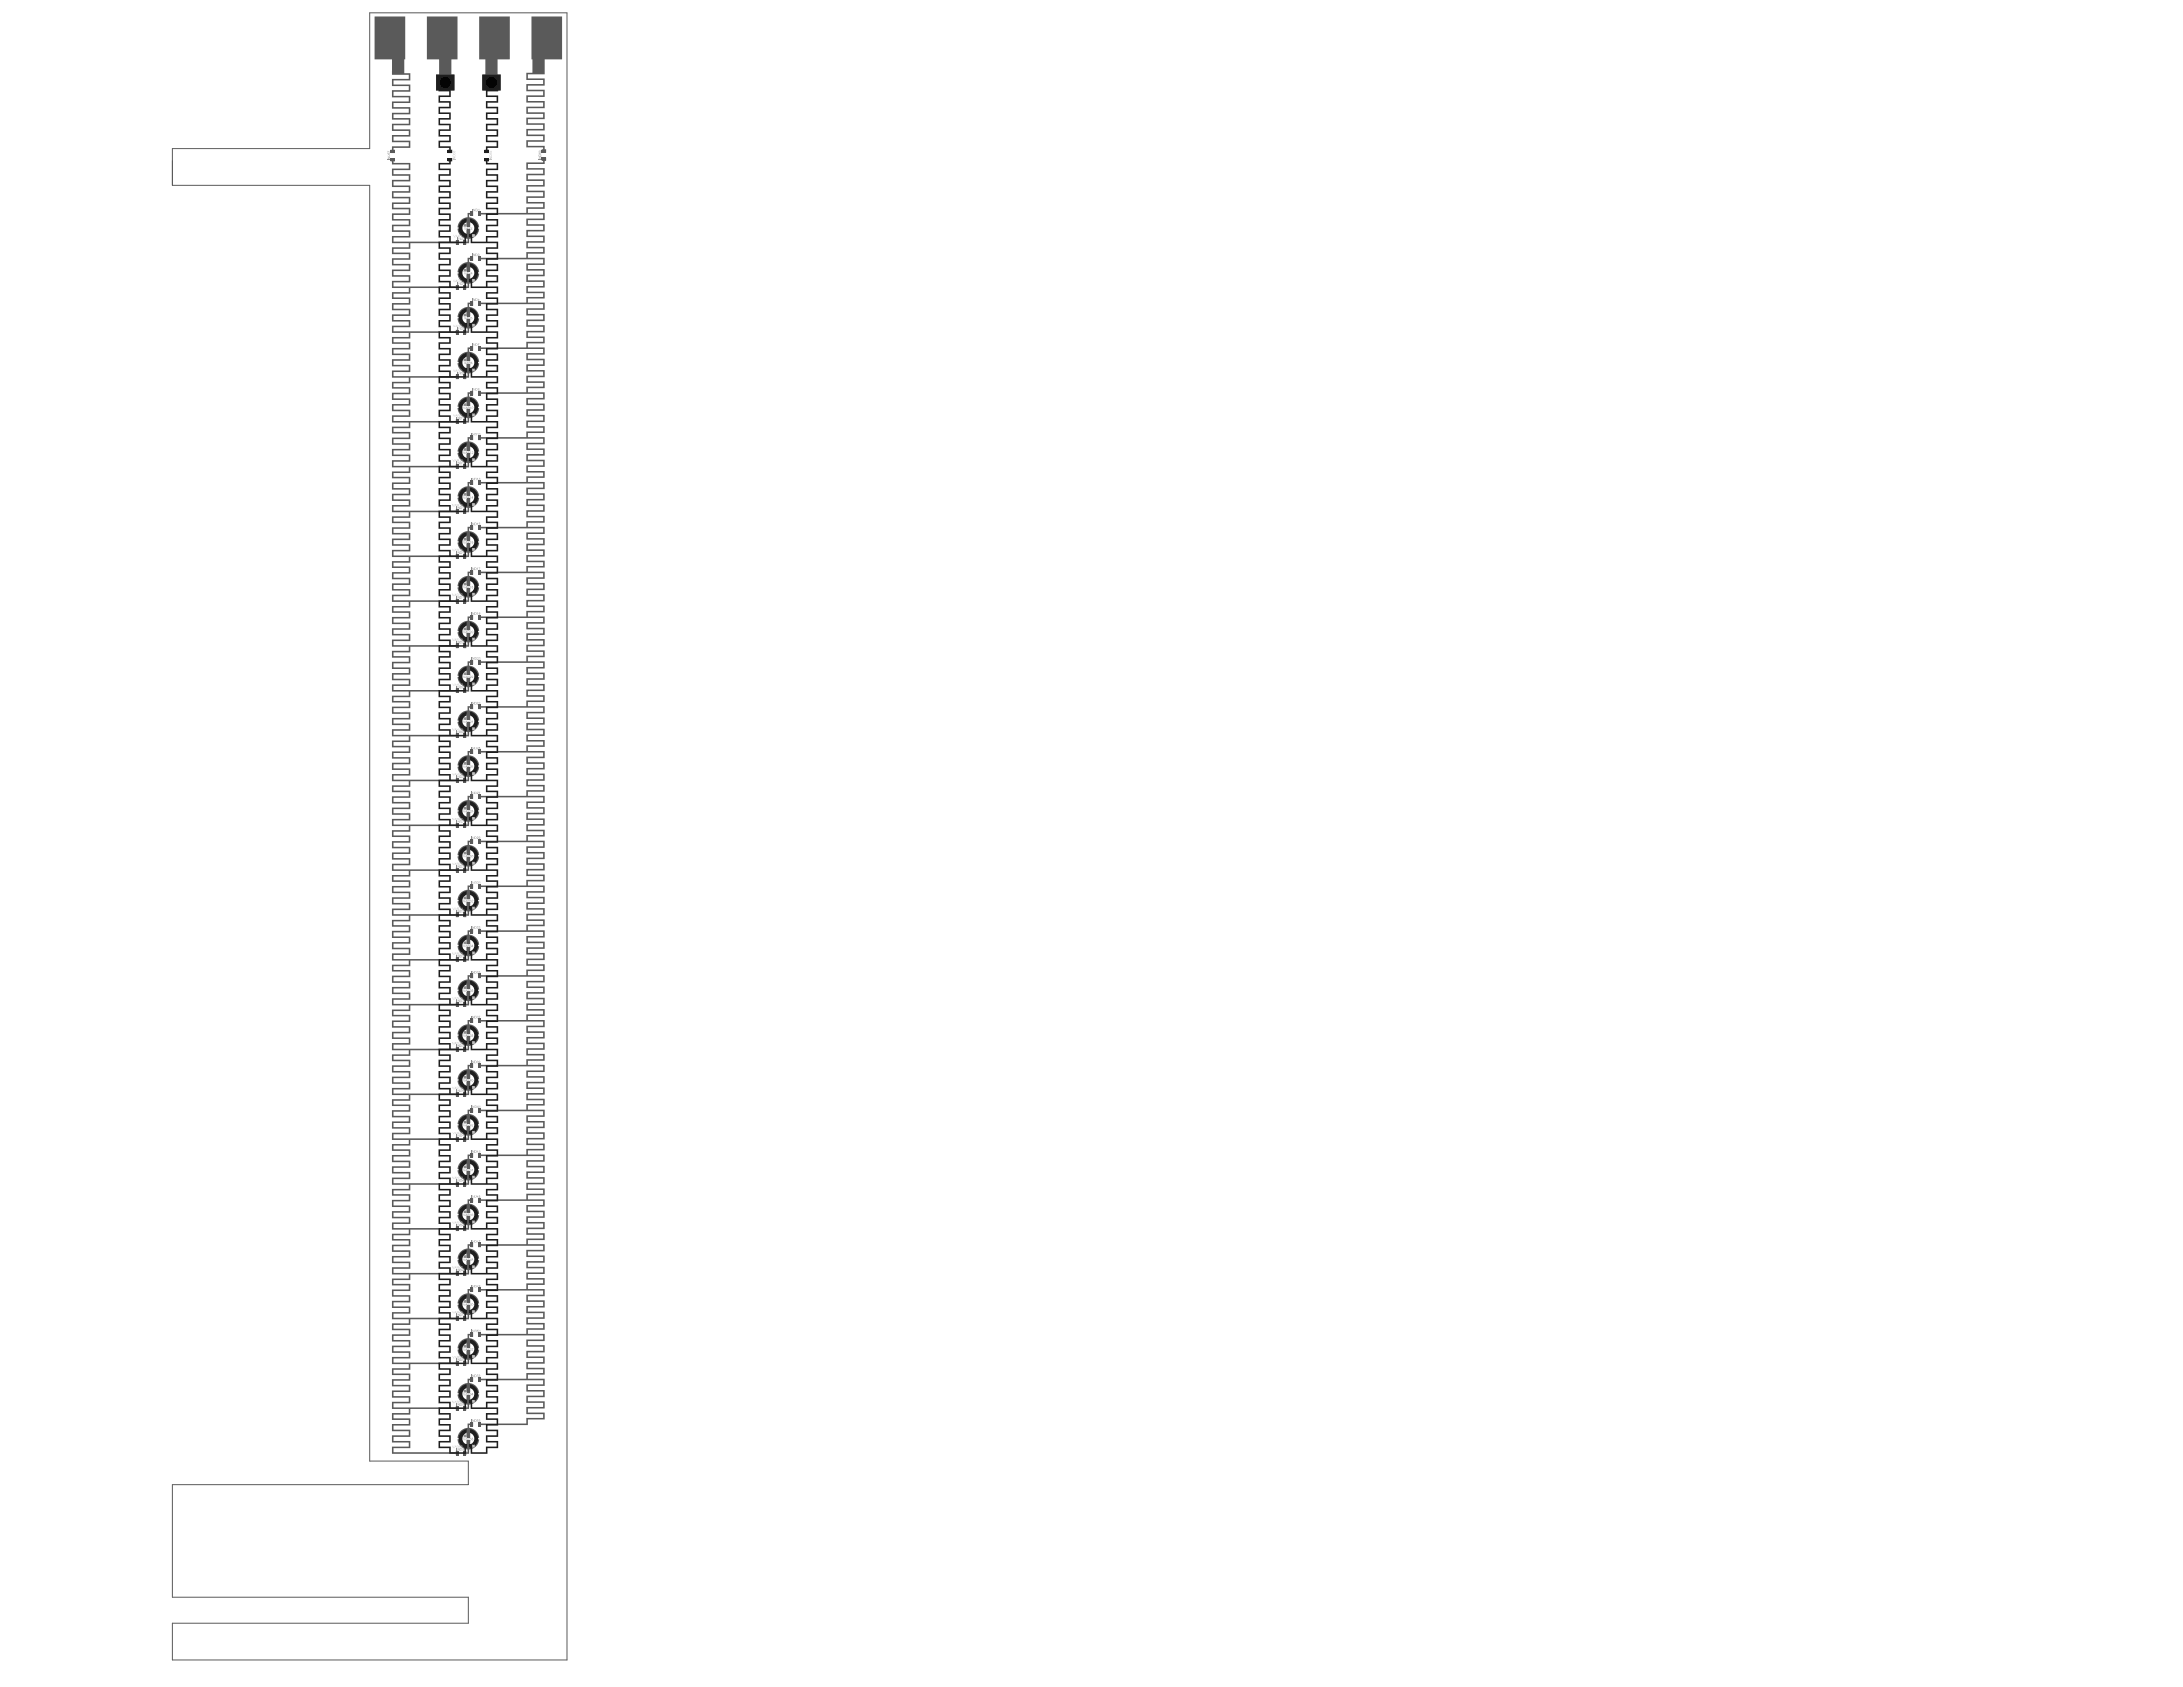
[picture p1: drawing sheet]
<svg xmlns="http://www.w3.org/2000/svg" width="279mm" height="216mm" viewBox="0 0 279 216" stroke-linecap="round" stroke-linejoin="round" font-family="sans-serif">
<path d="M22.1 19h25.2v-17.4h25.3v210.8h-50.5v-4.7h37.8v-3.3h-37.8v-14.4h37.8v-3h-12.6v-163.3h-25.2z" fill="none" stroke="#5a5a5a" stroke-width=".13"/>
<g fill="none" stroke="#8c8c8c" stroke-width=".13">
<path d="M59.4 34.4l.2 .3M59.4 34.6h.2M59.4 28.7l.2 .3M59.4 28.8h.2M59.5 28.7v.3M59.5 34.4v.3M59.6 34.4l-.2 .3M59.6 28.7l-.2 .3M59.4 57.4l.2 .3M59.4 57.5h.2M59.4 51.7l.2 .2M59.4 51.8h.2"/>
<path d="M59.4 40.2l.2 .2M59.4 40.3h.2M59.4 45.9l.2 .3M59.4 46.1h.2M59.5 40.2v.2M59.5 45.9v.3M59.5 51.7v.2M59.5 57.4v.3M59.6 57.4l-.2 .3M59.6 51.7l-.2 .2M59.6 40.2l-.2 .2M59.6 45.9l-.2 .3"/>
<path d="M59.4 68.9l.2 .2M59.4 69h.2M59.4 74.6l.2 .3M59.4 74.7h.2M59.4 63.1l.2 .3M59.4 63.3h.2M59.5 63.1v.3M59.5 68.9v.2M59.5 74.6v.3M59.6 68.9l-.2 .2M59.6 74.6l-.2 .3M59.6 63.1l-.2 .3"/>
<path d="M59.4 97.6l.2 .2M59.4 97.7h.2M59.4 80.4l.2 .2M59.4 80.5h.2M59.4 86.1l.2 .3M59.4 86.2h.2M59.4 91.8l.2 .3M59.4 92h.2M59.5 80.4v.2M59.5 86.1v.3M59.5 91.8v.3M59.5 97.6v.2"/>
<path d="M59.6 97.6l-.2 .2M59.6 80.4l-.2 .2M59.6 86.1l-.2 .3M59.6 91.8l-.2 .3M59.4 114.8l.2 .2M59.4 114.9h.2M59.4 103.3l.2 .3M59.4 103.4h.2M59.4 109l.2 .3M59.4 109.2h.2M59.5 103.3v.3M59.5 109v.3"/>
<path d="M59.5 114.8v.2M59.6 114.8l-.2 .2M59.6 103.3l-.2 .3M59.6 109l-.2 .3M59.4 120.5l.2 .3M59.4 120.7h.2M59.4 126.3l.2 .2M59.4 126.4h.2M59.4 132l.2 .3M59.4 132.1h.2M59.4 137.7l.2 .3M59.4 137.9h.2"/>
<path d="M59.5 120.5v.3M59.5 126.3v.2M59.5 132v.3M59.5 137.7v.3M59.6 120.5l-.2 .3M59.6 126.3l-.2 .2M59.6 132l-.2 .3M59.6 137.7l-.2 .3M59.4 155l.2 .2M59.4 155.1h.2M59.4 143.5l.2 .2M59.4 143.6h.2"/>
<path d="M59.4 149.2l.2 .3M59.4 149.3h.2M59.5 143.5v.2M59.5 149.2v.3M59.5 155v.2M59.6 155l-.2 .2M59.6 143.5l-.2 .2M59.6 149.2l-.2 .3M59.4 166.4l.2 .3M59.4 166.6h.2M59.4 160.7l.2 .3M59.4 160.8h.2"/>
<path d="M59.4 177.9l.2 .3M59.4 178h.2M59.4 172.2l.2 .2M59.4 172.3h.2M59.5 160.7v.3M59.5 166.4v.3M59.5 172.2v.2M59.5 177.9v.3M59.6 166.4l-.2 .3M59.6 160.7l-.2 .3M59.6 177.9l-.2 .3M59.6 172.2l-.2 .2"/>
<path d="M59.4 183.6l.2 .3M59.4 183.8h.2M59.5 183.6v.3M59.6 183.6l-.2 .3"/>
</g>
<g fill="#8c8c8c">
<path d="M60.3 181.7l.1 .3z"/>
<path d="M60.5 181.7l.2 .2v-.2v.3l-.2-.3v.3z"/>
<path d="M61.1 181.7h.1h-.1l.2 .2-.1 .1-.1-.1h.1l-.1-.1z"/>
<path d="M61.3 181.7h.2h-.2v.1h.2l-.1 .2-.1-.1h.1z"/>
<path d="M58.5 185.3v.3z"/>
<path d="M58.6 185.3l.2 .3v-.3v.3l-.2-.2v.2z"/>
<path d="M59.2 185.3h.1l-.1 .1 .2 .1a.12 .12 0 0 1-.1 .1 .12 .12 0 0 1-.1 0h.1l-.1-.1z"/>
<path d="M60.3 175.9l.1 .3z"/>
<path d="M60.5 175.9l.2 .3v-.3v.3l-.2-.2v.2z"/>
<path d="M61.1 175.9h.1l-.1 .1 .2 .1-.1 .1h-.1h.1l-.1-.2v.1z"/>
<path d="M61.3 175.9l.2 .1-.1 .2h-.1h.1v-.1h-.1l.1-.1h-.1z"/>
<path d="M58.5 179.6v.3z"/>
<path d="M58.6 179.6l.2 .2v-.2v.3l-.2-.2v.2z"/>
<path d="M59.2 179.6h.1l-.1 .1h.2l-.1 .2h-.1l.1-.1v-.1h-.1z"/>
<path d="M60.4 170.2v.3z"/>
<path d="M60.5 170.2l.2 .2v-.2v.3l-.2-.2v.2z"/>
<path d="M61.1 170.2h.2h-.2v.1h.2a.12 .12 0 0 1-.1 .2 .12 .12 0 0 1-.1-.1l.1 .1v-.2l-.1 .1z"/>
<path d="M61.3 170.3l.2-.1v.3l-.1-.2z"/>
<path d="M58.5 173.9v.3z"/>
<path d="M58.6 173.9l.2 .2v-.2v.3l-.2-.3v.3z"/>
<path d="M59.2 173.9h.1h-.1l.2 .1-.1 .2-.1-.1h.1v-.1h-.1z"/>
<path d="M59.4 173.9h.2l-.1 .2 .1 .1h-.2l.2-.3z"/>
<path d="M60.3 164.5l.1 .2z"/>
<path d="M60.5 164.5l.2 .2v-.2v.2l-.2-.2v.2z"/>
<path d="M58.5 168.1v.3z"/>
<path d="M58.6 168.1l.2 .3v-.3v.3l-.2-.2v.2z"/>
<path d="M59.2 168.1h.1l-.1 .1 .2 .1-.1 .1h-.1h.1v-.2l-.1 .1z"/>
<path d="M60.3 158.7l.1 .3z"/>
<path d="M60.5 158.7l.2 .3v-.3v.3l-.2-.2v.2z"/>
<path d="M61.3 158.7h.2l-.1 .3v-.2z"/>
<path d="M58.5 162.4v.3z"/>
<path d="M58.6 162.4l.2 .2v-.2v.3l-.2-.2v.2z"/>
<path d="M60.3 153l.1 .3z"/>
<path d="M60.5 153l.2 .2v-.2v.3l-.2-.3v.3z"/>
<path d="M61.3 153h.2h-.2v.1h.2a.11 .11 0 0 1-.1 .2 .11 .11 0 0 1-.1-.1h.1v-.1h-.1z"/>
<path d="M58.5 156.7v.2z"/>
<path d="M58.6 156.7l.2 .2v-.2v.2l-.2-.2v.2z"/>
<path d="M60.3 147.2l.1 .3z"/>
<path d="M60.5 147.2l.2 .3v-.3v.3l-.2-.2v.2z"/>
<path d="M61.3 147.3h.2v.1a.11 .11 0 0 1-.1 .1 .11 .11 0 0 1-.1 0h.1v-.1h-.1l.1-.1h-.1z"/>
<path d="M58.5 150.9v.3z"/>
<path d="M58.6 150.9l.2 .3v-.3v.3l-.2-.2v.2z"/>
<path d="M60.4 141.5v.3z"/>
<path d="M60.5 141.5l.2 .2v-.2v.3l-.2-.2v.2z"/>
<path d="M61.3 141.6l.2-.1v.3l-.1-.2z"/>
<path d="M58.5 145.2v.3z"/>
<path d="M58.6 145.2l.2 .2v-.2v.3l-.2-.3v.3z"/>
<path d="M59.4 145.2h.2v.1l-.1 .1 .1 .1h-.2l.2-.2-.1-.1-.1 .1z"/>
<path d="M60.3 135.7l.1 .4z"/>
<path d="M60.5 135.7l.2 .3v-.3v.4l-.2-.3v.3z"/>
<path d="M61.1 135.8h.1v.3l-.1-.1h.1l-.1-.1 .1-.1z"/>
<path d="M58.5 139.5v.2z"/>
<path d="M58.6 139.5l.2 .1v-.1v.2l-.2-.2v.2z"/>
<path d="M60.3 130l.1 .3z"/>
<path d="M60.5 130l.2 .3v-.3v.3l-.2-.2v.2z"/>
<path d="M61.1 130.1h.1l.1 .2h-.1h-.1h.1l-.1-.1 .1-.1z"/>
<path d="M61.3 130h.2l-.2 .3 .1-.2z"/>
<path d="M58.5 133.7v.3z"/>
<path d="M58.6 133.7l.2 .2v-.2v.3l-.2-.2v.2z"/>
<path d="M59.2 133.7h.1v.2a.1 .1 0 0 1 0 .1 .1 .1 0 0 1-.1 0v-.1h.1v-.2l-.1 .1z"/>
<path d="M60.3 124.3l.1 .3z"/>
<path d="M60.5 124.3l.2 .2v-.2v.3l-.2-.2v.2z"/>
<path d="M61.1 124.3h.1v.3h-.1h.1v-.2h-.1l.1-.1-.1 .1z"/>
<path d="M61.3 124.3h.2h-.2v.1h.2l-.1 .2-.1-.1 .1 .1z"/>
<path d="M58.5 127.9v.4z"/>
<path d="M58.6 127.9l.2 .3v-.3v.4l-.2-.3v.3z"/>
<path d="M59.2 128l.1-.1 .1 .2a.11 .11 0 0 1-.1 .2 .1 .1 0 0 1-.1-.1h.1v-.2z"/>
<path d="M60.3 118.5l.1 .4z"/>
<path d="M60.5 118.5l.2 .3v-.3v.4l-.2-.3v.3z"/>
<path d="M61.1 118.5a.1 .1 0 0 1 .1 .1 .1 .1 0 0 1 0 .1v.1l-.1 .1v-.2v.1l.1-.1h-.1l.1-.1h-.1z"/>
<path d="M61.3 118.5l.2 .1-.1 .3-.1-.1h.1v-.1h-.1l.1-.1h-.1z"/>
<path d="M58.5 122.2v.3z"/>
<path d="M58.6 122.2l.2 .2v-.2v.3l-.2-.2v.2z"/>
<path d="M59.2 122.2h.1l.1 .2a.1 .1 0 0 1-.1 .1 .1 .1 0 0 1-.1-.1h.1v-.2z"/>
<path d="M60.4 112.8v.3z"/>
<path d="M60.5 112.8l.2 .3v-.3v.3l-.2-.2v.2z"/>
<path d="M61.1 112.9h.2v.2h-.2h.1l-.1-.1 .1-.1z"/>
<path d="M61.3 112.9l.2-.1v.3z"/>
<path d="M58.5 116.5v.3z"/>
<path d="M58.6 116.5l.2 .2v-.2v.3l-.2-.2v.2z"/>
<path d="M59.2 116.5h.1l.1 .2-.1 .1h-.1l.1-.1v-.2z"/>
<path d="M59.4 116.5h.2v.1l-.1 .2h.1h-.2l.2-.2z"/>
<path d="M60.3 107.1l.1 .3z"/>
<path d="M60.5 107.1l.2 .2v-.2v.3l-.2-.3v.3z"/>
<path d="M61.1 107.1a.12 .12 0 0 1 .1 .1 .12 .12 0 0 1-.1 .1l.1 .1h-.2l.2-.2z"/>
<path d="M58.5 110.7v.4z"/>
<path d="M58.6 110.7l.2 .3v-.3v.4l-.2-.3v.3z"/>
<path d="M59.2 110.8l.1-.1v.2l.1 .1-.1 .1-.1-.1v-.1v.1h.1v-.2z"/>
<path d="M60.3 101.3l.1 .3z"/>
<path d="M60.5 101.3l.2 .3v-.3v.3l-.2-.2v.2z"/>
<path d="M61.1 101.3a.12 .12 0 0 1 .1 .1 .12 .12 0 0 1-.1 .2h.1h-.2l.2-.1z"/>
<path d="M61.3 101.3h.2l-.1 .3v-.2z"/>
<path d="M58.5 105v.3z"/>
<path d="M58.6 105l.2 .2v-.2v.3l-.2-.2v.2z"/>
<path d="M59.2 105a.12 .12 0 0 1 .2 0 .12 .12 0 0 1-.1 .2l-.1 .1h.2h-.2l.1-.2h-.1z"/>
<path d="M60.3 95.6l.1 .3z"/>
<path d="M60.5 95.6l.2 .2v-.2v.3l-.2-.3v.3z"/>
<path d="M61.1 95.6a.11 .11 0 0 1 .1 .1 .11 .11 0 0 1-.1 .1l.1 .1h-.2l.2-.2v-.1l-.1 .1z"/>
<path d="M61.3 95.6h.2h-.2v.1h.2a.11 .11 0 0 1-.1 .2 .11 .11 0 0 1-.1-.1h.1v-.1l-.1 .1z"/>
<path d="M58.5 99.3v.3z"/>
<path d="M58.6 99.3l.2 .2v-.2v.3l-.2-.3v.3z"/>
<path d="M59.2 99.3a.12 .12 0 0 1 .2 0 .12 .12 0 0 1-.1 .2l.1 .1h-.2l.1-.2h-.1z"/>
<path d="M60.3 89.8l.1 .4z"/>
<path d="M60.5 89.8l.2 .3v-.3v.4l-.2-.3v.3z"/>
<path d="M61.1 89.9h.1l-.1 .2 .1 .1h-.2l.2-.2v-.1l-.1 .1z"/>
<path d="M61.3 89.9h.2v.1a.11 .11 0 0 1-.1 .2 .11 .11 0 0 1-.1-.1h.1v-.1h-.1l.1-.1-.1 .1z"/>
<path d="M58.5 93.5v.3z"/>
<path d="M58.6 93.5l.2 .3v-.3v.3l-.2-.2v.2z"/>
<path d="M59.2 93.5a.12 .12 0 0 1 .2 .1 .12 .12 0 0 1-.1 .1l.1 .1h-.2l.1-.2v-.1l-.1 .1z"/>
<path d="M60.4 84.1v.3z"/>
<path d="M60.5 84.1l.2 .2v-.2v.3l-.2-.2v.2z"/>
<path d="M61.1 84.2l.2-.1v.2l-.2 .1h.2h-.2l.1-.3z"/>
<path d="M61.3 84.2l.2-.1v.3l-.1-.2z"/>
<path d="M58.5 87.8v.3z"/>
<path d="M58.6 87.8l.2 .2v-.2v.3l-.2-.3v.3z"/>
<path d="M59.2 87.8h.2l-.2 .2 .2 .1h-.2l.1-.2v-.1l-.1 .1z"/>
<path d="M59.4 87.8h.2v.1l-.1 .1 .1 .1h-.2l.2-.2-.1-.1-.1 .1z"/>
<path d="M60.3 78.4l.1 .3z"/>
<path d="M60.5 78.4l.2 .2v-.2v.3l-.2-.3v.3z"/>
<path d="M61.1 78.4h.1v.3l-.1-.3z"/>
<path d="M58.5 82v.3z"/>
<path d="M58.6 82l.2 .3v-.3v.3l-.2-.2v.2z"/>
<path d="M59.2 82.1h.2l-.2 .2h.2h-.2l.1-.2h-.1z"/>
<path d="M60.3 72.6l.1 .4z"/>
<path d="M60.5 72.6l.2 .3v-.3v.4l-.2-.3v.3z"/>
<path d="M61.1 72.7l.1-.1v.4l-.1-.3z"/>
<path d="M61.3 72.6h.2l-.2 .4 .1-.3z"/>
<path d="M58.5 76.3v.3z"/>
<path d="M58.6 76.3l.2 .2v-.2v.3l-.2-.2v.2z"/>
<path d="M59.2 76.4l.1-.1v.3v-.2z"/>
<path d="M60.3 66.9l.1 .3z"/>
<path d="M60.5 66.9l.2 .2v-.2v.3l-.2-.2v.2z"/>
<path d="M61.1 67l.1-.1v.3l-.1-.2z"/>
<path d="M61.3 66.9h.2h-.2v.1h.2l-.1 .2-.1-.1 .1 .1z"/>
<path d="M58.5 70.6v.3z"/>
<path d="M58.6 70.6l.2 .2v-.2v.3l-.2-.3v.3z"/>
<path d="M59.2 70.6h.1v.3v-.3z"/>
<path d="M60.3 61.2l.1 .2z"/>
<path d="M60.5 61.2l.2 .2v-.2v.2l-.2-.2v.2z"/>
<path d="M61.1 61.2h.1v.2l-.1-.2z"/>
<path d="M61.3 61.2h.2l-.1 .3-.1-.1h.1v-.1h-.1l.1-.1h-.1z"/>
<path d="M58.5 64.8v.3z"/>
<path d="M58.6 64.8l.2 .3v-.3v.3l-.2-.2v.2z"/>
<path d="M59.2 64.9l.1-.1v.3v-.2z"/>
<path d="M60.4 55.4v.3z"/>
<path d="M60.5 55.4l.2 .3v-.3v.3l-.2-.2v.2z"/>
<path d="M61.1 55.5l.1-.1v.3z"/>
<path d="M61.3 55.5l.2-.1v.3z"/>
<path d="M58.5 59.1v.3z"/>
<path d="M58.6 59.1l.2 .2v-.2v.3l-.2-.2v.2z"/>
<path d="M59.2 59.2l.1-.1v.3v-.2z"/>
<path d="M59.4 59.1h.2v.1l-.1 .2h.1h-.2l.2-.2z"/>
<path d="M60.5 49.7v.3z"/>
<path d="M60.6 49.7l.2 .2v-.2v.3l-.2-.3v.3z"/>
<path d="M58.5 53.4v.3z"/>
<path d="M58.6 53.4l.2 .2v-.2v.3l-.2-.3v.3z"/>
<path d="M59.2 53.4h.1v.3v-.3z"/>
<path d="M60.5 44v.2z"/>
<path d="M60.6 44l.2 .2v-.2v.2l-.2-.2v.2z"/>
<path d="M61.2 44h.1v.2l-.1-.1 .1-.1z"/>
<path d="M58.6 47.6v.3z"/>
<path d="M58.7 47.6l.2 .3v-.3v.3l-.2-.2v.2z"/>
<path d="M60.5 38.2v.3z"/>
<path d="M60.6 38.2l.2 .2v-.2v.3l-.2-.2v.2z"/>
<path d="M61.2 38.2h.1h-.1v.1h.1a.1 .1 0 0 1 0 .2 .1 .1 0 0 1-.1 0h.1v-.2l-.1 .1z"/>
<path d="M58.6 41.9v.3z"/>
<path d="M58.7 41.9l.2 .2v-.2v.3l-.2-.3v.3z"/>
<path d="M60.5 32.5v.3z"/>
<path d="M60.6 32.5l.2 .2v-.2v.3l-.2-.3v.3z"/>
<path d="M61.2 32.5h.1v.1a.1 .1 0 0 1 0 .2 .1 .1 0 0 1-.1-.1h.1v-.1h-.1l.1-.1z"/>
<path d="M58.6 36.2v.2z"/>
<path d="M58.7 36.2l.2 .2v-.2v.2l-.2-.2v.2z"/>
<path d="M60.5 26.7v.3z"/>
<path d="M60.6 26.7l.2 .3v-.3v.3l-.2-.2v.2z"/>
<path d="M61.2 26.8l.1-.1v.3v-.2z"/>
<path d="M58.6 30.4v.3z"/>
<path d="M58.7 30.4l.2 .3v-.3v.3l-.2-.2v.2z"/>
<path d="M59.3 30.4l.2 .1-.2 .2h.2h-.2l.2-.2-.1-.1-.1 .1z"/>
<path d="M59.3 184l.1 .3 .1-.3-.1 .3z"/>
<path d="M60.2 184h.1l-.1 .1a.11 .11 0 0 1 .1 .1 .11 .11 0 0 1 0 .1 .11 .11 0 0 1-.2-.1l.2 .1v-.1h-.2z"/>
<path d="M59.3 178.3l.1 .3 .1-.3-.1 .3z"/>
<path d="M60.2 178.3h.1h-.1l.1 .1a.1 .1 0 0 1 0 .1 .1 .1 0 0 1-.1 .1l-.1-.1 .2 .1v-.2h-.2z"/>
<path d="M59.3 172.5l.1 .3 .1-.3-.1 .4z"/>
<path d="M60.2 172.5h.1l-.1 .1 .1 .1v.2l-.2-.1h.2v-.1h-.2z"/>
<path d="M60.4 172.6h.2l-.2 .2 .2 .1h-.2l.1-.2z"/>
<path d="M59.3 166.8l.1 .3 .1-.3-.1 .3z"/>
<path d="M60.2 166.8h.1l-.1 .1a.1 .1 0 0 1 .1 .1 .1 .1 0 0 1 0 .1 .11 .11 0 0 1-.2-.1l.1 .1 .1-.1v-.1l-.2 .1z"/>
<path d="M59.3 161.1l.1 .3 .1-.3-.1 .3z"/>
<path d="M59.3 155.3l.1 .3 .1-.3-.1 .3z"/>
<path d="M59.3 149.6l.1 .2 .1-.2-.1 .3z"/>
<path d="M59.3 143.9l.1 .2 .1-.2-.1 .2z"/>
<path d="M60.4 143.9h.2l-.2 .2h.2h-.2l.1-.1v-.1l-.1 .1z"/>
<path d="M59.3 138.1l.1 .3 .1-.3-.1 .3z"/>
<path d="M59.3 132.4l.1 .2 .1-.2-.1 .3z"/>
<path d="M60.1 132.4h.2v.3l-.2-.1h.2v-.2z"/>
<path d="M59.3 126.6l.1 .3 .1-.3-.1 .3z"/>
<path d="M60.1 126.7a.11 .11 0 0 1 .2-.1 .1 .1 0 0 1 0 .2v.1h-.1h-.1h.2v-.1h-.1l.1-.1z"/>
<path d="M59.3 120.9l.1 .3 .1-.3-.1 .3z"/>
<path d="M60.1 120.9h.2v.2v.1h-.2l.2-.1v-.2z"/>
<path d="M59.3 115.2l.1 .2 .1-.2-.1 .3z"/>
<path d="M60.1 115.2h.2v.2v.1l-.2-.1h.2v-.1h-.1l.1-.1z"/>
<path d="M60.4 115.2h.2l-.2 .2 .2 .1h-.2l.1-.2z"/>
<path d="M59.3 109.4l.1 .3 .1-.3-.1 .3z"/>
<path d="M60.1 109.5l.2-.1v.3h-.2v-.1l.1 .1h.1v-.2z"/>
<path d="M59.3 103.7l.1 .2 .1-.2-.1 .3z"/>
<path d="M60.1 103.7h.2l-.1 .2 .1 .1h-.2l.2-.2z"/>
<path d="M59.3 98l.1 .2 .1-.2-.1 .2z"/>
<path d="M60.1 98h.2l-.1 .2h.1h-.2h.1a.1 .1 0 0 0 .1-.1 .1 .1 0 0 0-.1-.1z"/>
<path d="M59.3 92.2l.1 .3 .1-.3-.1 .3z"/>
<path d="M60.1 92.2l.2 .1-.1 .2h.1h-.2l.1-.1a.1 .1 0 0 0 .1-.1 .1 .1 0 0 0-.1-.1v.1z"/>
<path d="M59.3 86.5l.1 .2 .1-.2-.1 .3z"/>
<path d="M60.1 86.5h.2l-.1 .2 .1 .1h-.2l.2-.2v-.1l-.2 .1z"/>
<path d="M60.4 86.5h.2l-.2 .2 .2 .1h-.2l.1-.2v-.1l-.1 .1z"/>
<path d="M59.3 80.7l.1 .3 .1-.3-.1 .3z"/>
<path d="M60.1 80.8h.2l-.1 .2h.1h-.2l.2-.2z"/>
<path d="M59.3 75l.1 .3 .1-.3-.1 .3z"/>
<path d="M60.2 75.1l.1-.1v.3z"/>
<path d="M59.3 69.2l.1 .3 .1-.3-.1 .4z"/>
<path d="M60.2 69.3l.1-.1v.4z"/>
<path d="M59.3 63.5l.1 .3 .1-.3-.1 .3z"/>
<path d="M60.2 63.6l.1-.1v.3z"/>
<path d="M59.3 57.8l.1 .3 .1-.3-.1 .3z"/>
<path d="M60.2 57.8h.1v.3z"/>
<path d="M60.4 57.8h.2l-.2 .2 .2 .1h-.2l.1-.2z"/>
<path d="M59.3 52l.1 .3 .1-.3-.1 .3z"/>
<path d="M60.2 52.1l.1-.1v.3z"/>
<path d="M59.4 46.3l.1 .3 .2-.3-.2 .3z"/>
<path d="M59.4 40.6l.1 .2 .2-.2-.2 .3z"/>
<path d="M59.4 34.8l.1 .3 .2-.3-.2 .3z"/>
<path d="M59.4 29.1l.1 .2 .2-.2-.2 .3z"/>
<path d="M60.3 29.1h.2l-.2 .2 .2 .1h-.2l.1-.2v-.1l-.1 .1z"/>
<path d="M49.6 20.4h.3z"/>
<path d="M49.6 20.1h.3l-.2 .2h.2h-.3l.2-.2z"/>
<path d="M49.6 19.6l.1 .1a.1 .1 0 0 1 .1-.1 .1 .1 0 0 1 .1 0 .11 .11 0 0 1-.1 .2l.1-.2h-.2l.1 .2-.2-.1z"/>
<path d="M49.6 19.3l.3 .2-.2-.1-.1 .1z"/>
<path d="M68.9 20.3l.4 .1z"/>
<path d="M68.9 20h.4l-.3 .2 .3 .1h-.4l.3-.2z"/>
<path d="M60.8 181.7v.2h.1v-.2zM60.7 181.7h.2a.16 .16 0 0 1 .1 .1 .16 .16 0 0 1-.1 .2h-.2z"/>
<path d="M58.9 185.4v.2h.2v-.2zM58.9 185.3h.1a.16 .16 0 0 1 .1 .2 .16 .16 0 0 1-.1 .1h-.1z"/>
<path d="M59.4 185.4l.1-.1 .1 .1h-.1l-.1 .1 .1-.1a.11 .11 0 0 1 .1 .2 .11 .11 0 0 1-.1 .1 .11 .11 0 0 1-.1-.2zM59.4 185.6a.1 .1 0 0 0 .2 0 .1 .1 0 0 0-.2 0z"/>
<path d="M60.8 176v.2h.1v-.2zM60.7 175.9l.3 .1v.2h-.3z"/>
<path d="M58.9 179.6v.3h.2v-.3zM58.9 179.6h.1a.16 .16 0 0 1 .1 .1 .16 .16 0 0 1-.1 .2h-.1z"/>
<path d="M59.4 179.8h.1v-.1zM59.5 179.6l.1 .3-.2-.1z"/>
<path d="M60.8 170.2v.3l.2-.1v-.2zM60.8 170.2h.2v.3h-.2z"/>
<path d="M58.9 173.9v.2h.2v-.2zM58.9 173.9a.17 .17 0 0 1 .2 .1 .17 .17 0 0 1-.2 .2z"/>
<path d="M60.8 164.5v.2h.1v-.2zM60.7 164.5h.3v.2h-.3z"/>
<path d="M61.2 164.5l-.1 .2h.1zM61.2 164.5v.2h-.2z"/>
<path d="M61.3 164.6a.07 .07 0 0 0 .1 0 .07 .07 0 0 0-.1 0zM61.3 164.5a.14 .14 0 0 1 .2 .1 .14 .14 0 0 1-.2 .1h.1v-.1h-.1z"/>
<path d="M58.9 168.2v.2h.1l.1-.2zM58.9 168.1h.1a.16 .16 0 0 1 .1 .2 .16 .16 0 0 1-.1 .1h-.1z"/>
<path d="M59.5 168.2v.2l.1-.2zM59.4 168.2a.13 .13 0 0 1 .2 0 .13 .13 0 0 1 0 .1 .13 .13 0 0 1-.2 .1z"/>
<path d="M60.8 158.8v.2h.1v-.2zM60.7 158.7l.3 .1-.1 .2h-.2z"/>
<path d="M61.2 158.8l-.1 .1h.1zM61.2 158.7v.3h-.2z"/>
<path d="M58.9 162.4v.3h.1l.1-.2zM58.9 162.4l.2 .1v.2h-.2z"/>
<path d="M59.3 162.4l-.1 .2h.1zM59.3 162.4v.3l-.2-.1z"/>
<path d="M59.5 162.4v.1zM59.4 162.6a.1 .1 0 0 0 .2 0 .1 .1 0 0 0-.2 0zM59.4 162.4h.2v.1a.11 .11 0 0 1-.1 .2 .1 .1 0 0 1-.1-.1 .1 .1 0 0 1 .1-.1z"/>
<path d="M60.8 153v.2h.1v-.2zM60.7 153h.3l-.1 .3h-.2z"/>
<path d="M61.1 153v.1zM61 153.1l.2-.1v.3z"/>
<path d="M58.9 156.7v.2h.2v-.2zM58.9 156.7h.2v.2h-.2z"/>
<path d="M59.3 156.7l-.1 .2h.1zM59.3 156.7l.1 .2h-.3z"/>
<path d="M59.4 156.7h.2l-.1 .1a.1 .1 0 0 1 .1 0 .1 .1 0 0 1 0 .1h-.2zM59.4 156.8a.1 .1 0 0 0 .2 0 .1 .1 0 0 0-.2 0z"/>
<path d="M60.8 147.3v.2h.1v-.2zM60.7 147.2l.3 .1-.1 .2h-.2z"/>
<path d="M61.1 147.4h.1v-.1zM61.2 147.2v.3h-.2z"/>
<path d="M58.9 151v.2l.2-.1v-.1zM58.9 150.9h.2v.3h-.2z"/>
<path d="M59.3 151l-.1 .1h.1zM59.3 150.9l.1 .3h-.3z"/>
<path d="M59.5 151l-.1 .1h.1zM59.5 150.9l.1 .3h-.2z"/>
<path d="M60.8 141.5v.3h.2v-.2zM60.8 141.5l.2 .1v.2h-.2z"/>
<path d="M61.2 141.6l-.1 .1h.1zM61.2 141.5v.3l-.1-.1z"/>
<path d="M58.9 145.2v.2h.2v-.1zM58.9 145.2a.16 .16 0 0 1 .2 .1 .16 .16 0 0 1-.2 .2z"/>
<path d="M59.3 145.2l-.1 .2h.1zM59.3 145.2v.3l-.2-.1z"/>
<path d="M60.8 135.8v.2h.1v-.2zM60.7 135.7l.3 .1-.1 .3h-.2z"/>
<path d="M61.3 135.9a.07 .07 0 0 0 .1 0 .07 .07 0 0 0-.1 0zM61.3 135.8a.14 .14 0 0 1 .2 .1 .14 .14 0 0 1-.2 .2v-.1h.1v-.1h-.1z"/>
<path d="M58.9 139.5v.2h.2v-.2zM58.9 139.5h.2v.1l-.2 .1z"/>
<path d="M59.2 139.6h.1v-.1zM59.1 139.6l.2-.1v.2z"/>
<path d="M59.5 139.5v.2l.1-.2zM59.4 139.5h.2v.2a.17 .17 0 0 1-.2 0 .17 .17 0 0 1 0-.2z"/>
<path d="M60.8 130.1v.2h.1v-.2zM60.7 130l.3 .1-.1 .2h-.2z"/>
<path d="M58.9 133.7v.3h.2v-.2zM58.9 133.7h.2v.3h-.2z"/>
<path d="M59.5 133.7v.1v-.1zM59.4 133.9a.1 .1 0 0 0 .2 0 .1 .1 0 0 0-.2 0zM59.4 133.7h.2v.3a.1 .1 0 0 1-.2 0 .11 .11 0 0 1 .1-.2z"/>
<path d="M60.8 124.3v.3h.1v-.3zM60.7 124.3h.3v.3h-.3z"/>
<path d="M58.9 128v.2h.2v-.2zM58.9 127.9l.2 .1v.2v.1h-.2z"/>
<path d="M59.4 128h.2h-.1l-.1 .1h.1a.11 .11 0 0 1 .1 .1 .11 .11 0 0 1-.1 .1 .11 .11 0 0 1-.1-.2zM59.4 128.2a.1 .1 0 0 0 .2 0 .1 .1 0 0 0-.2 0z"/>
<path d="M60.8 118.6v.2h.1v-.2zM60.7 118.5l.3 .1v.2l-.3 .1z"/>
<path d="M58.9 122.2v.3h.2v-.3zM58.9 122.2h.1a.16 .16 0 0 1 .1 .2 .16 .16 0 0 1-.1 .1h-.1z"/>
<path d="M59.4 122.4h.1v-.1zM59.5 122.2l.1 .3-.2-.1z"/>
<path d="M60.8 112.9v.2h.2v-.2zM60.8 112.8l.2 .1v.2h-.2z"/>
<path d="M58.9 116.5v.3h.2v-.2zM58.9 116.5a.17 .17 0 0 1 .2 .1 .17 .17 0 0 1-.2 .2z"/>
<path d="M60.8 107.1v.2h.1v-.2zM60.7 107.1h.3l-.1 .3h-.2z"/>
<path d="M61.3 107.2a.1 .1 0 0 0 .2 0 .1 .1 0 0 0-.2 0zM61.3 107.1a.14 .14 0 0 1 .2 .1 .14 .14 0 0 1-.2 .2v-.1h.1l-.1-.1z"/>
<path d="M58.9 110.8v.2h.1l.1-.2zM58.9 110.7h.1a.16 .16 0 0 1 .1 .2 .16 .16 0 0 1-.1 .2h-.1z"/>
<path d="M59.5 110.8v.2l.1-.1zM59.4 110.8h.1a.12 .12 0 0 1 .1 .1 .12 .12 0 0 1-.2 .1z"/>
<path d="M60.8 101.4v.2h.1v-.2zM60.7 101.3l.3 .1-.1 .2h-.2z"/>
<path d="M58.9 105v.3h.1l.1-.2zM58.9 105l.2 .1v.2h-.2z"/>
<path d="M59.5 105v.1zM59.4 105.2a.1 .1 0 0 0 .2 0 .1 .1 0 0 0-.2 0zM59.4 105h.2l-.1 .1a.11 .11 0 0 1 .1 .2 .11 .11 0 0 1-.2 0 .11 .11 0 0 1 .1-.2z"/>
<path d="M60.8 95.6v.2h.1v-.2zM60.7 95.6h.3l-.1 .3h-.2z"/>
<path d="M58.9 99.3v.2h.2v-.2zM58.9 99.3h.2v.3h-.2z"/>
<path d="M59.4 99.3h.2l-.2 .1a.11 .11 0 0 1 .2-.1 .11 .11 0 0 1 0 .2 .11 .11 0 0 1-.2 0zM59.4 99.5a.1 .1 0 0 0 .2 0 .1 .1 0 0 0-.2 0z"/>
<path d="M60.8 89.9v.2h.1v-.2zM60.7 89.8l.3 .1-.1 .3h-.2z"/>
<path d="M58.9 93.6v.2l.2-.1v-.1zM58.9 93.5h.2v.3h-.2z"/>
<path d="M59.5 93.6l-.1 .1h.1zM59.5 93.5l.1 .3h-.2z"/>
<path d="M60.8 84.1v.3h.2v-.2zM60.8 84.1l.2 .1v.2h-.2z"/>
<path d="M58.9 87.8v.2h.2v-.1zM58.9 87.8a.16 .16 0 0 1 .2 .1 .16 .16 0 0 1-.2 .2z"/>
<path d="M60.8 78.4v.2h.1v-.2zM60.7 78.4h.3l-.1 .3h-.2z"/>
<path d="M61.3 78.5a.07 .07 0 0 0 .1 0 .07 .07 0 0 0-.1 0zM61.3 78.4a.14 .14 0 0 1 .2 .1 .14 .14 0 0 1-.2 .2v-.1h.1v-.1l-.1 .1z"/>
<path d="M58.9 82.1v.2h.2v-.2zM58.9 82h.1a.16 .16 0 0 1 .1 .2 .16 .16 0 0 1-.1 .1h-.1z"/>
<path d="M59.5 82.1v.2l.1-.2zM59.4 82.1h.2v.2a.17 .17 0 0 1-.2 0 .17 .17 0 0 1 0-.2z"/>
<path d="M60.8 72.7v.2h.1v-.2zM60.7 72.6l.3 .1-.1 .3h-.2z"/>
<path d="M58.9 76.3v.3h.2v-.2zM58.9 76.3h.2v.3h-.2z"/>
<path d="M59.5 76.3v.1zM59.4 76.5a.1 .1 0 0 0 .2 0 .1 .1 0 0 0-.2 0zM59.4 76.3h.2v.3a.13 .13 0 0 1-.2 0 .13 .13 0 0 1 0-.2z"/>
<path d="M60.8 66.9v.3h.1v-.3zM60.7 66.9h.2a.16 .16 0 0 1 .1 .2 .16 .16 0 0 1-.1 .1h-.2z"/>
<path d="M58.9 70.6v.2h.2v-.2zM58.9 70.6h.2v.2v.1h-.2z"/>
<path d="M59.4 70.6h.2h-.1l-.1 .1a.11 .11 0 0 1 .2 0 .11 .11 0 0 1 0 .2 .11 .11 0 0 1-.2-.1zM59.4 70.8a.1 .1 0 0 0 .2 0 .1 .1 0 0 0-.2 0z"/>
<path d="M60.8 61.2v.2h.1l.1-.1zM60.7 61.2h.3v.2h-.3z"/>
<path d="M58.9 64.9v.2h.2v-.2zM58.9 64.8h.1a.16 .16 0 0 1 .1 .2 .16 .16 0 0 1-.1 .1h-.1z"/>
<path d="M59.4 65h.1v-.1zM59.5 64.8l.1 .3h-.2z"/>
<path d="M60.8 55.5v.2h.2v-.2zM60.8 55.4l.2 .1v.2h-.2z"/>
<path d="M58.9 59.1v.3h.2v-.3zM58.9 59.1a.17 .17 0 0 1 .2 .2 .17 .17 0 0 1-.2 .1z"/>
<path d="M60.9 49.7v.2h.2v-.2zM60.9 49.7h.2v.3h-.2z"/>
<path d="M61.2 49.8a.09 .09 0 0 0 .1 0 .09 .09 0 0 0-.1 0zM61.2 49.7a.14 .14 0 0 1 .1 .1 .14 .14 0 0 1-.1 .2l.1-.1h-.1z"/>
<path d="M58.9 53.4v.2h.1l.1-.2zM58.9 53.4h.2v.2l-.2 .1z"/>
<path d="M59.5 53.4v.2l.1-.1zM59.4 53.4h.1a.12 .12 0 0 1 .1 .1 .12 .12 0 0 1-.2 .1z"/>
<path d="M60.9 44v.2h.2v-.2zM60.9 44h.2v.2h-.2z"/>
<path d="M59 47.7v.2l.2-.1v-.1zM59 47.6l.3 .1-.1 .2h-.2z"/>
<path d="M59.3 47.7h.1zM59.3 47.9a.1 .1 0 0 0 .2 0 .1 .1 0 0 0-.2 0zM59.3 47.6h.2v.3h-.1a.11 .11 0 0 1-.1 0 .11 .11 0 0 1 0-.2z"/>
<path d="M60.9 38.2v.3h.2v-.2zM60.9 38.2h.2v.3h-.2z"/>
<path d="M59 41.9v.2h.2v-.2zM59 41.9h.2v.3h-.2z"/>
<path d="M59.3 41.9h.2l-.2 .1a.11 .11 0 0 1 .2 .1 .11 .11 0 0 1-.1 .1 .11 .11 0 0 1-.1-.1zM59.3 42.1a.1 .1 0 0 0 .2 0 .1 .1 0 0 0-.2 0z"/>
<path d="M60.9 32.5v.2h.2v-.2zM60.9 32.5h.2v.3h-.2z"/>
<path d="M59 36.2v.2h.2v-.2zM59 36.2h.2v.2h-.2z"/>
<path d="M59.4 36.2l-.1 .2h.1zM59.4 36.2l.1 .2h-.2z"/>
<path d="M60.9 26.8v.2h.2v-.2zM60.9 26.7l.2 .1v.2h-.2z"/>
<path d="M59 30.4v.3h.2v-.2zM59 30.4h.2l.1 .2-.3 .1z"/>
<path d="M59.7 184l-.1 .2h.1zM59.7 184l.1 .3-.1-.1-.2 .1z"/>
<path d="M59.9 184v.2l.2-.1zM59.9 184h.2v.1l-.1 .1 .1 .1-.2-.1v.1z"/>
<path d="M60.4 184h.1l.1 .1-.2-.1v.2l.1-.1a.11 .11 0 0 1 .1 .2 .11 .11 0 0 1-.2 0 .11 .11 0 0 1 0-.1zM60.4 184.2v.1l.1-.1z"/>
<path d="M59.7 178.3l-.1 .2h.1zM59.7 178.3l.1 .3-.1-.1-.2 .1z"/>
<path d="M59.9 178.3v.1h.2zM59.9 178.3h.2l-.1 .2 .1 .1-.1-.2-.1 .2z"/>
<path d="M60.4 178.5h.1v-.1zM60.5 178.3v.3l-.2-.1z"/>
<path d="M59.7 172.6l-.1 .1h.1zM59.7 172.5l.1 .4-.1-.2-.2 .2z"/>
<path d="M59.9 172.6v.1h.2zM59.9 172.5l.2 .1-.1 .1 .1 .2-.1-.2-.1 .2z"/>
<path d="M59.7 166.8l-.1 .2h.1zM59.7 166.8l.1 .3-.1-.1-.2 .1z"/>
<path d="M59.9 166.8v.1h.2zM59.9 166.8h.2l-.1 .2 .1 .1-.1-.1-.1 .1z"/>
<path d="M60.4 166.8v.3h.1v-.2zM60.3 166.9a.15 .15 0 0 1 .3 0 .15 .15 0 0 1-.3 0z"/>
<path d="M59.7 161.1l-.1 .1h.1zM59.7 161.1l.1 .3-.1-.1-.2 .1z"/>
<path d="M59.9 161.1v.1h.2zM59.9 161.1h.2l-.1 .1 .1 .2-.1-.2-.1 .2z"/>
<path d="M60.3 161.1l-.2 .2h.2zM60.3 161.1v.2h-.2z"/>
<path d="M60.4 161.1l.1 .1zM60.4 161.3a.07 .07 0 0 0 .1 0 .07 .07 0 0 0-.1 0zM60.4 161.1h.1l.1 .2-.1 .1h-.1z"/>
<path d="M59.7 155.3l-.1 .2h.1zM59.7 155.3l.1 .3-.1-.1-.2 .1z"/>
<path d="M59.9 155.4v.1l.2-.1zM59.9 155.3l.2 .1-.1 .1 .1 .1-.1-.1-.1 .1z"/>
<path d="M60.3 155.4l-.2 .1h.2zM60.3 155.3v.3l-.2-.1z"/>
<path d="M60.4 155.4h.2l-.1-.1-.1 .2a.11 .11 0 0 1 .2 0 .11 .11 0 0 1-.1 .2 .11 .11 0 0 1-.1-.2zM60.4 155.5a.1 .1 0 0 0 .2 0 .1 .1 0 0 0-.2 0z"/>
<path d="M59.7 149.6l-.1 .2h.1zM59.7 149.6l.1 .3-.1-.1-.2 .1z"/>
<path d="M59.9 149.6v.1h.2zM59.9 149.6h.2l-.1 .2 .1 .1-.1-.1-.1 .1z"/>
<path d="M60.3 149.6l-.2 .2h.2zM60.3 149.6v.3l-.2-.1z"/>
<path d="M60.5 149.6l-.1 .2h.1zM60.5 149.6v.3l-.2-.1z"/>
<path d="M59.7 143.9l-.1 .1h.1zM59.7 143.9l.1 .2h-.1h-.2z"/>
<path d="M59.9 143.9v.1h.2zM59.9 143.9h.2l-.1 .1 .1 .1-.1-.1-.1 .1z"/>
<path d="M60.1 144h.2v-.1zM60.3 143.9v.2h-.2z"/>
<path d="M59.7 138.1l-.1 .2h.1zM59.7 138.1l.1 .3-.1-.1-.2 .1z"/>
<path d="M59.9 138.1v.2l.2-.1zM59.9 138.1l.2 .1-.1 .1 .1 .1-.1-.1-.1 .1z"/>
<path d="M60.1 138.3h.2v-.1zM60.3 138.1v.3l-.2-.1z"/>
<path d="M60.4 138.1v.3h.1v-.2zM60.4 138.1a.14 .14 0 0 1 .2 .2 .12 .12 0 0 1-.2 0z"/>
<path d="M59.7 132.4l-.1 .2h.1zM59.7 132.4l.1 .3-.1-.1-.2 .1z"/>
<path d="M59.9 132.4v.1h.2zM59.9 132.4h.2l-.1 .1 .1 .2-.2-.2v.2z"/>
<path d="M60.4 132.4l.1 .1zM60.4 132.5v.1h.1zM60.4 132.4h.1l.1 .2a.11 .11 0 0 1-.2 .1 .11 .11 0 0 1 0-.2z"/>
<path d="M59.7 126.7l-.1 .1h.1zM59.7 126.6l.1 .3-.1-.1-.2 .1z"/>
<path d="M59.9 126.7v.1l.2-.1zM59.9 126.6h.2v.1l-.1 .1 .1 .1-.2-.1v.1z"/>
<path d="M60.4 126.7l.1-.1 .1 .1h-.2v.1l.1-.1a.11 .11 0 0 1 .1 .2 .11 .11 0 0 1-.2 .1 .11 .11 0 0 1 0-.2zM60.4 126.9a.07 .07 0 0 0 .1 0 .07 .07 0 0 0-.1 0z"/>
<path d="M59.7 120.9l-.1 .2h.1zM59.7 120.9l.1 .3-.1-.1-.2 .1z"/>
<path d="M59.9 120.9v.1h.2zM59.9 120.9h.2l-.1 .2 .1 .1-.1-.1-.1 .1z"/>
<path d="M60.4 121.1h.1v-.1zM60.5 120.9v.3l-.2-.1z"/>
<path d="M59.7 115.2l-.1 .1h.1zM59.7 115.2l.1 .3-.1-.1-.2 .1z"/>
<path d="M59.9 115.2v.1h.2zM59.9 115.2h.2l-.1 .1 .1 .2-.1-.2-.1 .2z"/>
<path d="M59.7 109.5l-.1 .1h.1zM59.7 109.4l.1 .3-.1-.1-.2 .1z"/>
<path d="M59.9 109.5h.2zM59.9 109.4l.2 .1-.1 .1 .1 .1-.1-.1-.1 .1z"/>
<path d="M60.4 109.6a.1 .1 0 0 0 .2 0 .1 .1 0 0 0-.2 0zM60.4 109.5a.13 .13 0 0 1 .2 0 .13 .13 0 0 1-.1 .2h-.1z"/>
<path d="M59.7 103.7l-.1 .2h.1zM59.7 103.7l.1 .3-.1-.1-.2 .1z"/>
<path d="M59.9 103.7v.1h.2zM59.9 103.7h.2l-.1 .2 .1 .1-.1-.1-.1 .1z"/>
<path d="M60.4 103.7l.1 .1zM60.4 103.9a.07 .07 0 0 0 .1 0 .07 .07 0 0 0-.1 0zM60.4 103.7h.1v.3a.1 .1 0 0 1-.1 0 .1 .1 0 0 1 0-.2z"/>
<path d="M59.7 98l-.1 .1h.1zM59.7 98l.1 .2h-.1h-.2z"/>
<path d="M59.9 98v.1l.2-.1zM59.9 98h.2l-.1 .1 .1 .1-.1-.1-.1 .1z"/>
<path d="M60.4 98h.2h-.1a.11 .11 0 0 1 .1 .2 .1 .1 0 0 1-.2 0 .1 .1 0 0 1 0-.1zM60.4 98.2a.1 .1 0 0 0 .2 0 .1 .1 0 0 0-.2 0z"/>
<path d="M59.7 92.2l-.1 .2h.1zM59.7 92.2l.1 .3-.1-.1-.2 .1z"/>
<path d="M59.9 92.2v.1h.2zM59.9 92.2l.2 .1-.1 .1 .1 .1-.1-.1-.1 .1z"/>
<path d="M60.5 92.3l-.1 .1h.1zM60.5 92.2v.3l-.2-.1z"/>
<path d="M59.7 86.5l-.1 .1h.1zM59.7 86.5l.1 .3-.1-.1-.2 .1z"/>
<path d="M59.9 86.5v.1h.2zM59.9 86.5h.2l-.1 .1 .1 .2-.1-.2-.1 .2z"/>
<path d="M59.7 80.8l-.1 .1h.1zM59.7 80.7l.1 .3h-.1h-.2z"/>
<path d="M59.9 80.8v.1l.2-.1zM59.9 80.7l.2 .1-.1 .1 .1 .1-.1-.1-.1 .1z"/>
<path d="M60.4 80.8v.2h.1v-.2zM60.4 80.8a.14 .14 0 0 1 .2 .1 .14 .14 0 0 1-.2 .1z"/>
<path d="M59.7 75l-.1 .2h.1zM59.7 75l.1 .3-.1-.1-.2 .1z"/>
<path d="M59.9 75v.1h.2zM59.9 75h.2v.1h-.1l.1 .2-.2-.2v.2z"/>
<path d="M60.4 75l.1 .1zM60.4 75.1v.2l.1-.1zM60.4 75h.1v.3h-.1z"/>
<path d="M59.7 69.3l-.1 .1h.1zM59.7 69.2l.1 .4-.1-.2-.2 .2z"/>
<path d="M59.9 69.3v.1h.2zM59.9 69.2h.2v.2h-.1l.1 .2-.1-.2-.1 .2z"/>
<path d="M60.4 69.3l.1-.1 .1 .1h-.2v.1h.1a.11 .11 0 0 1 .1 .1 .11 .11 0 0 1-.2 .1 .11 .11 0 0 1 0-.2zM60.4 69.5a.07 .07 0 0 0 .1 0 .07 .07 0 0 0-.1 0z"/>
<path d="M59.7 63.6l-.1 .1h.1zM59.7 63.5l.1 .3-.1-.1-.2 .1z"/>
<path d="M59.9 63.6h.2zM59.9 63.5h.2l-.1 .2 .1 .1-.1-.1-.1 .1z"/>
<path d="M60.4 63.7h.1v-.1zM60.5 63.5v.3h-.2z"/>
<path d="M59.7 57.8l-.1 .1h.1zM59.7 57.8l.1 .3-.1-.1-.2 .1z"/>
<path d="M59.9 57.8v.1h.2zM59.9 57.8h.2l-.1 .1 .1 .2-.1-.2-.1 .2z"/>
<path d="M59.7 52.1l-.1 .1h.1zM59.7 52l.1 .3-.1-.1-.2 .1z"/>
<path d="M59.9 52.1v.1l.2-.1zM59.9 52l.2 .1-.1 .1 .1 .1-.1-.1-.1 .1z"/>
<path d="M60.4 52.2a.1 .1 0 0 0 .2 0 .1 .1 0 0 0-.2 0zM60.4 52.1a.15 .15 0 0 1 .2 .1 .15 .15 0 0 1-.1 .2l-.1-.1z"/>
<path d="M59.8 46.3l-.1 .2h.1zM59.8 46.3l.1 .3v-.1l-.2 .1z"/>
<path d="M60 46.4h.2zM60 46.3l.2 .1-.1 .1 .1 .1-.1-.1-.1 .1z"/>
<path d="M60.3 46.4a.06 .06 0 0 0 .1 0 .06 .06 0 0 0-.1 0zM60.3 46.5v.1h.1v-.1zM60.3 46.3h.1v.3a.1 .1 0 0 1-.1 0 .1 .1 0 0 1 0-.2z"/>
<path d="M59.8 40.6l-.1 .1h.1zM59.8 40.6l.1 .3v-.1l-.2 .1z"/>
<path d="M60 40.6v.1h.2zM60 40.6h.2l-.1 .1 .1 .2-.1-.2-.1 .2z"/>
<path d="M60.3 40.6h.1l-.1 .1h.2a.13 .13 0 0 1-.2 .1 .13 .13 0 0 1 0-.2zM60.3 40.8a.08 .08 0 0 0 .1 0 .08 .08 0 0 0-.1 0z"/>
<path d="M59.8 34.8l-.1 .2h.1zM59.8 34.8l.1 .3v-.1l-.2 .1z"/>
<path d="M60 34.8v.2l.2-.1zM60 34.8l.2 .1-.1 .1 .1 .1-.1-.1-.1 .1z"/>
<path d="M60.3 35h.1v-.1zM60.2 35l.2-.2v.3z"/>
<path d="M59.8 29.1l-.1 .2h.1zM59.8 29.1l.1 .3v-.1l-.2 .1z"/>
<path d="M60 29.1v.1h.2zM60 29.1h.2l-.1 .2 .1 .1-.1-.1-.1 .1z"/>
<path d="M49.6 19.9v.1h.3l-.1-.2zM49.6 19.8h.3v.2h-.3z"/>
<path d="M69 19.8v.2h.2v-.2h-.1zM68.9 19.8h.3l.1 .2h-.4z"/>
<path d="M68.9 19.6l.1-.1v.1h.1a.11 .11 0 0 1 .1-.1 .11 .11 0 0 1 .1 .1 .11 .11 0 0 1-.2 .1h-.1zM69.1 19.6a.07 .07 0 0 0 .1 0 .07 .07 0 0 0-.1 0z"/>
<path d="M69 19.3v.1h.2l-.1-.1zM68.9 19.3h.2a.11 .11 0 0 1 .1 0 .11 .11 0 0 1 0 .1h-.2z"/>
</g>
<g fill="#5a5a5a">
<path d="M58.6 80.9h.4a.91 .91 0 0 0 .7 .8v-.7h.5v.7a.91 .91 0 0 0 .6-.8h.5a1.37 1.37 0 0 1-1.3 1.3v.6h-.3v.2h-.4v-.6h.4v.2h.1v-.4a1.37 1.37 0 0 1-1.2-1.3z"/>
<path d="M59.8 78.9h.4v-.2h.4v.6h-.4v-.2h-.2v.4a1.37 1.37 0 0 1 1.3 1.3h-.5a.91 .91 0 0 0-.6-.8v.7h-.5v-.7a.91 .91 0 0 0-.7 .8h-.4a1.37 1.37 0 0 1 1.2-1.3z"/>
<path d="M59.8 73.2h.4v-.2h.4v.5h-.4v-.1h-.2v.3a1.37 1.37 0 0 1 1.3 1.3h-.5a.91 .91 0 0 0-.6-.8v.7h-.5v-.7a.91 .91 0 0 0-.7 .8h-.4a1.37 1.37 0 0 1 1.2-1.3z"/>
<path d="M58.6 75.2h.4a.91 .91 0 0 0 .7 .8v-.7h.5v.7a.91 .91 0 0 0 .6-.8h.5a1.37 1.37 0 0 1-1.3 1.3v.5h-.3v.2h-.4v-.6h.4v.2h.1v-.3a1.37 1.37 0 0 1-1.2-1.3z"/>
<path d="M58.6 103.9h.4a.91 .91 0 0 0 .7 .8v-.7h.5v.7a.91 .91 0 0 0 .6-.8h.5a1.37 1.37 0 0 1-1.3 1.3v.5h-.3v.2h-.4v-.6h.4v.2h.1v-.3a1.37 1.37 0 0 1-1.2-1.3z"/>
<path d="M59.8 101.8h.4v-.1h.4v.5h-.4v-.2h-.2v.4a1.37 1.37 0 0 1 1.3 1.3h-.5a.91 .91 0 0 0-.6-.8v.7h-.5v-.7a.91 .91 0 0 0-.7 .8h-.4a1.37 1.37 0 0 1 1.2-1.3z"/>
<path d="M59.8 124.8h.4v-.2h.4v.6h-.4v-.2h-.2v.4a1.37 1.37 0 0 1 1.3 1.3h-.5a.91 .91 0 0 0-.6-.8v.7h-.5v-.7a.91 .91 0 0 0-.7 .8h-.4a1.37 1.37 0 0 1 1.2-1.3z"/>
<path d="M58.6 126.8h.4a.91 .91 0 0 0 .7 .8v-.7h.5v.7a.91 .91 0 0 0 .6-.8h.5a1.37 1.37 0 0 1-1.3 1.3v.6h-.3v.2h-.4v-.6h.4v.2h.1v-.4a1.37 1.37 0 0 1-1.2-1.3z"/>
<path d="M58.6 121.1h.4a.91 .91 0 0 0 .7 .8v-.7h.5v.7a.91 .91 0 0 0 .6-.8h.5a1.37 1.37 0 0 1-1.3 1.3v.5h-.3v.2h-.4v-.5h.4v.1h.1v-.3a1.37 1.37 0 0 1-1.2-1.3z"/>
<path d="M59.8 113.3h.4v-.2h.4v.6h-.4v-.2h-.2v.4a1.37 1.37 0 0 1 1.3 1.3h-.5a.91 .91 0 0 0-.6-.8v.7h-.5v-.7a.91 .91 0 0 0-.7 .8h-.4a1.37 1.37 0 0 1 1.2-1.3z"/>
<path d="M59.8 119.1h.4v-.2h.4v.5h-.4v-.1h-.2v.3a1.37 1.37 0 0 1 1.3 1.3h-.5a.91 .91 0 0 0-.6-.8v.7h-.5v-.7a.91 .91 0 0 0-.7 .8h-.4a1.37 1.37 0 0 1 1.2-1.3z"/>
<path d="M58.6 115.3h.4a.91 .91 0 0 0 .7 .8v-.7h.5v.7a.91 .91 0 0 0 .6-.8h.5a1.37 1.37 0 0 1-1.3 1.3v.6h-.3v.2h-.4v-.6h.4v.2h.1v-.4a1.37 1.37 0 0 1-1.2-1.3z"/>
<path d="M59.8 90.4h.4v-.2h.4v.6h-.4v-.2h-.2v.3a1.37 1.37 0 0 1 1.3 1.3h-.5a.91 .91 0 0 0-.6-.8v.7h-.5v-.7a.91 .91 0 0 0-.7 .8h-.4a1.37 1.37 0 0 1 1.2-1.3z"/>
<path d="M58.6 92.4h.4a.91 .91 0 0 0 .7 .8v-.7h.5v.7a.91 .91 0 0 0 .6-.8h.5a1.37 1.37 0 0 1-1.3 1.3v.5h-.3v.2h-.4v-.5h.4v.1h.1v-.3a1.37 1.37 0 0 1-1.2-1.3z"/>
<path d="M58.6 63.7h.4a.91 .91 0 0 0 .7 .8v-.7h.5v.7a.91 .91 0 0 0 .6-.8h.5a1.37 1.37 0 0 1-1.3 1.3v.6h-.3v.1h-.4v-.5h.4v.2h.1v-.4a1.37 1.37 0 0 1-1.2-1.3z"/>
<path d="M59.8 61.7h.4v-.2h.4v.6h-.4v-.2h-.2v.3a1.37 1.37 0 0 1 1.3 1.3h-.5a.91 .91 0 0 0-.6-.8v.7h-.5v-.7a.91 .91 0 0 0-.7 .8h-.4a1.37 1.37 0 0 1 1.2-1.3z"/>
<path d="M58.6 52.2h.4a.91 .91 0 0 0 .7 .8v-.7h.5v.7a.91 .91 0 0 0 .6-.8h.5a1.37 1.37 0 0 1-1.3 1.3v.6h-.3v.2h-.4v-.6h.4v.2h.1v-.4a1.37 1.37 0 0 1-1.2-1.3z"/>
<path d="M58.6 46.5h.4a.91 .91 0 0 0 .7 .8v-.7h.5v.7a.91 .91 0 0 0 .6-.8h.5a1.37 1.37 0 0 1-1.3 1.3v.5h-.3v.2h-.4v-.5h.4v.1h.1v-.3a1.37 1.37 0 0 1-1.2-1.3z"/>
<path d="M59.8 50.2h.4v-.2h.4v.6h-.4v-.2h-.2v.4a1.37 1.37 0 0 1 1.3 1.3h-.5a.91 .91 0 0 0-.6-.8v.7h-.5v-.7a.91 .91 0 0 0-.7 .8h-.4a1.37 1.37 0 0 1 1.2-1.3z"/>
<path d="M59.8 55.9h.4v-.1h.4v.5h-.4v-.2h-.2v.4a1.37 1.37 0 0 1 1.3 1.3h-.5a.91 .91 0 0 0-.6-.8v.7h-.5v-.7a.91 .91 0 0 0-.7 .8h-.4a1.37 1.37 0 0 1 1.2-1.3z"/>
<path d="M58.6 58h.4a.91 .91 0 0 0 .7 .8v-.7h.5v.7a.91 .91 0 0 0 .6-.8h.5a1.37 1.37 0 0 1-1.3 1.3v.5h-.3v.2h-.4v-.6h.4v.2h.1v-.3a1.37 1.37 0 0 1-1.2-1.3z"/>
<path d="M59.8 67.4h.4v-.2h.4v.6h-.4v-.2h-.2v.4a1.37 1.37 0 0 1 1.3 1.3h-.5a.91 .91 0 0 0-.6-.8v.7h-.5v-.7a.91 .91 0 0 0-.7 .8h-.4a1.37 1.37 0 0 1 1.2-1.3z"/>
<path d="M58.6 69.4h.4a.91 .91 0 0 0 .7 .8v-.7h.5v.7a.91 .91 0 0 0 .6-.8h.5a1.37 1.37 0 0 1-1.3 1.3v.6h-.3v.2h-.4v-.6h.4v.2h.1v-.4a1.37 1.37 0 0 1-1.2-1.3z"/>
<path d="M59.8 27.3h.4v-.2h.4v.5h-.4v-.2h-.2v.4a1.37 1.37 0 0 1 1.3 1.3h-.5a.91 .91 0 0 0-.6-.8v.7h-.5v-.7a.91 .91 0 0 0-.7 .8h-.4a1.37 1.37 0 0 1 1.2-1.3z"/>
<path d="M58.6 29.3h.4a.91 .91 0 0 0 .7 .8v-.7h.5v.7a.91 .91 0 0 0 .6-.8h.5a1.37 1.37 0 0 1-1.3 1.3v.5h-.3v.2h-.4v-.6h.4v.2h.1v-.3a1.37 1.37 0 0 1-1.2-1.3z"/>
<path d="M59.8 130.5h.4v-.1h.4v.5h-.4v-.2h-.2v.4a1.37 1.37 0 0 1 1.3 1.3h-.5a.91 .91 0 0 0-.6-.8v.7h-.5v-.7a.91 .91 0 0 0-.7 .8h-.4a1.37 1.37 0 0 1 1.2-1.3z"/>
<path d="M58.6 132.6h.4a.91 .91 0 0 0 .7 .8v-.7h.5v.7a.91 .91 0 0 0 .6-.8h.5a1.37 1.37 0 0 1-1.3 1.3v.5h-.3v.2h-.4v-.6h.4v.2h.1v-.3a1.37 1.37 0 0 1-1.2-1.3z"/>
<path d="M58.6 138.3h.4a.91 .91 0 0 0 .7 .8v-.7h.5v.7a.91 .91 0 0 0 .6-.8h.5a1.37 1.37 0 0 1-1.3 1.3v.6h-.3v.1h-.4v-.5h.4v.2h.1v-.4a1.37 1.37 0 0 1-1.2-1.3z"/>
<path d="M59.8 142h.4v-.2h.4v.6h-.4v-.2h-.2v.4a1.37 1.37 0 0 1 1.3 1.3h-.5a.91 .91 0 0 0-.6-.8v.7h-.5v-.7a.91 .91 0 0 0-.7 .8h-.4a1.37 1.37 0 0 1 1.2-1.3z"/>
<path d="M59.8 147.8h.4v-.2h.4v.5h-.4v-.1h-.2v.3a1.37 1.37 0 0 1 1.3 1.3h-.5a.91 .91 0 0 0-.6-.8v.7h-.5v-.7a.91 .91 0 0 0-.7 .8h-.4a1.37 1.37 0 0 1 1.2-1.3z"/>
<path d="M59.8 136.3h.4v-.2h.4v.6h-.4v-.2h-.2v.3a1.37 1.37 0 0 1 1.3 1.3h-.5a.91 .91 0 0 0-.6-.8v.7h-.5v-.7a.91 .91 0 0 0-.7 .8h-.4a1.37 1.37 0 0 1 1.2-1.3z"/>
<path d="M58.6 144h.4a.91 .91 0 0 0 .7 .8v-.7h.5v.7a.91 .91 0 0 0 .6-.8h.5a1.37 1.37 0 0 1-1.3 1.3v.6h-.3v.2h-.4v-.6h.4v.2h.1v-.4a1.37 1.37 0 0 1-1.2-1.3z"/>
<path d="M58.6 86.6h.4a.91 .91 0 0 0 .7 .8v-.7h.5v.7a.91 .91 0 0 0 .6-.8h.5a1.37 1.37 0 0 1-1.3 1.4v.5h-.3v.2h-.4v-.6h.4v.2h.1v-.3a1.37 1.37 0 0 1-1.2-1.4z"/>
<path d="M59.8 84.6h.4v-.1h.4v.5h-.4v-.2h-.2v.4a1.37 1.37 0 0 1 1.3 1.3h-.5a.91 .91 0 0 0-.6-.8v.7h-.5v-.7a.91 .91 0 0 0-.7 .8h-.4a1.37 1.37 0 0 1 1.2-1.3z"/>
<path d="M58.6 172.7h.4a.91 .91 0 0 0 .7 .8v-.7h.5v.7a.91 .91 0 0 0 .6-.8h.5a1.37 1.37 0 0 1-1.3 1.3v.6h-.3v.2h-.4v-.6h.4v.2h.1v-.4a1.37 1.37 0 0 1-1.2-1.3z"/>
<path d="M59.8 170.7h.4v-.2h.4v.6h-.4v-.2h-.2v.4a1.37 1.37 0 0 1 1.3 1.3h-.5a.91 .91 0 0 0-.6-.8v.7h-.5v-.7a.91 .91 0 0 0-.7 .8h-.4a1.37 1.37 0 0 1 1.2-1.3z"/>
<path d="M58.6 109.6h.4a.91 .91 0 0 0 .7 .8v-.7h.5v.7a.91 .91 0 0 0 .6-.8h.5a1.37 1.37 0 0 1-1.3 1.3v.6h-.3v.1h-.4v-.5h.4v.2h.1v-.4a1.37 1.37 0 0 1-1.2-1.3z"/>
<path d="M59.8 107.6h.4v-.2h.4v.6h-.4v-.2h-.2v.3a1.37 1.37 0 0 1 1.3 1.3h-.5a.91 .91 0 0 0-.6-.8v.7h-.5v-.7a.91 .91 0 0 0-.7 .8h-.4a1.37 1.37 0 0 1 1.2-1.3z"/>
<path d="M58.6 98.1h.4a.91 .91 0 0 0 .7 .8v-.7h.5v.7a.91 .91 0 0 0 .6-.8h.5a1.37 1.37 0 0 1-1.3 1.3v.6h-.3v.2h-.4v-.6h.4v.2h.1v-.4a1.37 1.37 0 0 1-1.2-1.3z"/>
<path d="M59.8 96.1h.4v-.2h.4v.6h-.4v-.2h-.2v.4a1.37 1.37 0 0 1 1.3 1.3h-.5a.91 .91 0 0 0-.6-.8v.7h-.5v-.7a.91 .91 0 0 0-.7 .8h-.4a1.37 1.37 0 0 1 1.2-1.3z"/>
<path d="M58.6 178.5h.4a.91 .91 0 0 0 .7 .8v-.7h.5v.7a.91 .91 0 0 0 .6-.8h.5a1.37 1.37 0 0 1-1.3 1.3v.5h-.3v.2h-.4v-.6h.4v.2h.1v-.3a1.37 1.37 0 0 1-1.2-1.3z"/>
<path d="M59.8 176.4h.4v-.1h.4v.5h-.4v-.2h-.2v.4a1.37 1.37 0 0 1 1.3 1.3h-.5a.91 .91 0 0 0-.6-.8v.7h-.5v-.7a.91 .91 0 0 0-.7 .8h-.4a1.37 1.37 0 0 1 1.2-1.3z"/>
<path d="M58.6 184.2h.4a.91 .91 0 0 0 .7 .8v-.7h.5v.7a.91 .91 0 0 0 .6-.8h.5a1.37 1.37 0 0 1-1.3 1.3v.6h-.3v.1h-.4v-.5h.4v.2h.1v-.4a1.37 1.37 0 0 1-1.2-1.3z"/>
<path d="M59.8 159.2h.4v-.2h.4v.6h-.4v-.2h-.2v.4a1.37 1.37 0 0 1 1.3 1.3h-.5a.91 .91 0 0 0-.6-.8v.7h-.5v-.7a.91 .91 0 0 0-.7 .8h-.4a1.37 1.37 0 0 1 1.2-1.3z"/>
<path d="M58.6 161.2h.4a.91 .91 0 0 0 .7 .8v-.7h.5v.7a.91 .91 0 0 0 .6-.8h.5a1.37 1.37 0 0 1-1.3 1.3v.6h-.3v.2h-.4v-.6h.4v.2h.1v-.4a1.37 1.37 0 0 1-1.2-1.3z"/>
<path d="M58.6 155.5h.4a.91 .91 0 0 0 .7 .8v-.7h.5v.7a.91 .91 0 0 0 .6-.8h.5a1.37 1.37 0 0 1-1.3 1.3v.6h-.3v.1h-.4v-.5h.4v.2h.1v-.4a1.37 1.37 0 0 1-1.2-1.3z"/>
<path d="M59.8 153.5h.4v-.2h.4v.6h-.4v-.2h-.2v.3a1.37 1.37 0 0 1 1.3 1.3h-.5a.91 .91 0 0 0-.6-.7v.6h-.5v-.6a.91 .91 0 0 0-.7 .7h-.4a1.37 1.37 0 0 1 1.2-1.3z"/>
<path d="M58.6 149.8h.4a.91 .91 0 0 0 .7 .8v-.7h.5v.7a.91 .91 0 0 0 .6-.8h.5a1.37 1.37 0 0 1-1.3 1.3v.5h-.3v.2h-.4v-.6h.4v.2h.1v-.3a1.37 1.37 0 0 1-1.2-1.3z"/>
<path d="M59.8 165h.4v-.2h.4v.6h-.4v-.2h-.2v.3a1.37 1.37 0 0 1 1.3 1.3h-.5a.91 .91 0 0 0-.6-.8v.7h-.5v-.7a.91 .91 0 0 0-.7 .8h-.4a1.37 1.37 0 0 1 1.2-1.3z"/>
<path d="M58.6 167h.4a.91 .91 0 0 0 .7 .8v-.7h.5v.7a.91 .91 0 0 0 .6-.8h.5a1.37 1.37 0 0 1-1.3 1.3v.5h-.3v.2h-.4v-.5h.4v.1h.1v-.3a1.37 1.37 0 0 1-1.2-1.3z"/>
<path d="M59.8 182.2h.4v-.2h.4v.6h-.4v-.2h-.2v.3a1.37 1.37 0 0 1 1.3 1.3h-.5a.91 .91 0 0 0-.6-.8v.7h-.5v-.7a.91 .91 0 0 0-.7 .8h-.4a1.37 1.37 0 0 1 1.2-1.3z"/>
<path d="M59.8 44.5h.4v-.2h.4v.5h-.4v-.1h-.2v.3a1.37 1.37 0 0 1 1.3 1.3h-.5a.91 .91 0 0 0-.6-.8v.7h-.5v-.7a.91 .91 0 0 0-.7 .8h-.4a1.37 1.37 0 0 1 1.2-1.3z"/>
<path d="M58.6 35h.4a.91 .91 0 0 0 .7 .8v-.7h.5v.7a.91 .91 0 0 0 .6-.8h.5a1.37 1.37 0 0 1-1.3 1.3v.6h-.3v.1h-.4v-.5h.4v.2h.1v-.4a1.37 1.37 0 0 1-1.2-1.3z"/>
<path d="M59.8 38.7h.4v-.2h.4v.6h-.4v-.2h-.2v.4a1.37 1.37 0 0 1 1.3 1.3h-.5a.91 .91 0 0 0-.6-.8v.7h-.5v-.7a.91 .91 0 0 0-.7 .8h-.4a1.37 1.37 0 0 1 1.2-1.3z"/>
<path d="M59.8 33h.4v-.2h.4v.6h-.4v-.2h-.2v.3a1.37 1.37 0 0 1 1.3 1.3h-.5a.91 .91 0 0 0-.6-.7v.6h-.5v-.6a.91 .91 0 0 0-.7 .7h-.4a1.37 1.37 0 0 1 1.2-1.3z"/>
<path d="M58.6 40.7h.4a.91 .91 0 0 0 .7 .8v-.7h.5v.7a.91 .91 0 0 0 .6-.8h.5a1.37 1.37 0 0 1-1.3 1.3v.6h-.3v.2h-.4v-.6h.4v.2h.1v-.4a1.37 1.37 0 0 1-1.2-1.3z"/>
<path d="M67.4 20.8h2.1v-.2h-.2v-.4h.6v.4h-.2v.4h-2.1v.5h2.1v.9h-2.1v.6h2.1v.9h-2.1v.5h2.1v.9h-2.1v.5h2.1v.9h-2.1v.6h2.1v.9h-2.1v.5h2.1v.9h-2.1v.5h2.1v1h-2.1v.5h2.1v.9h-2.1v.5h2.1v.9h-2.1v.5h2.1v1h-2.1v.5h2.1v.9h-2.1v.5h2.1v.9h-2.1v.5h2.1v.9h-2.1v.6h2.1v.9h-2.1v.5h2.1v.9h-2.1v.6h2.1v.8h-2.1v.6h2.1v.9h-2.1v.5h2.1v.9h-2.1v.6h2.1v.9h-2.1v.5h2.1v.9h-2.1v.5h2.1v.9h-2.1v.5h2.1v1h-2.1v.5h2.1v.9h-2.1v.5h2.1v.9h-2.1v.5h2.1v1h-2.1v.5h2.1v.9h-2.1v.5h2.1v1h-2.1v.5h2.1v.9h-2.1v.5h2.1v.9h-2.1v.5h2.1v.9h-2.1v.6h2.1v.9h-2.1v.5h2.1v.9h-2.1v.5h2.1v.9h-2.1v.6h2.1v.9h-2.1v.5h2.1v.9h-2.1v.6h2.1v.8h-2.1v.6h2.1v.9h-2.1v.5h2.1v.9h-2.1v.5h2.1v1h-2.1v.5h2.1v.9h-2.1v.5h2.1v.9h-2.1v.5h2.1v1h-2.1v.5h2.1v.9h-2.1v.5h2.1v.9h-2.1v.5h2.1v1h-2.1v.5h2.1v.9h-2.1v.5h2.1v.9h-2.1v.6h2.1v.8h-2.1v.6h2.1v.9h-2.1v.5h2.1v.9h-2.1v.6h2.1v.9h-2.1v.5h2.1v.9h-2.1v.5h2.1v.9h-2.1v.6h2.1v.9h-2.1v.5h2.1v.9h-2.1v.5h2.1v.9h-2.1v.5h2.1v1h-2.1v.5h2.1v.9h-2.1v.5h2.1v1h-2.1v.5h2.1v.9h-2.1v.5h2.1v.9h-2.1v.5h2.1v1h-2.1v.5h2.1v.9h-2.1v.5h2.1v.9h-2.1v.5h2.1v.9h-2.1v.6h2.1v.9h-2.1v.5h2.1v.9h-2.1v.6h2.1v.8h-2.1v.6h2.1v.9h-2.1v.5h2.1v.9h-2.1v.6h2.1v.9h-2.1v.5h2.1v.9h-2.1v.5h2.1v.9h-2.1v.5h2.1v1h-2.1v.5h2.1v.9h-2.1v.5h2.1v.9h-2.1v.5h2.1v1h-2.1v.5h2.1v.9h-2.1v.5h2.1v1h-2.1v.5h2.1v.9h-2.1v.5h2.1v.9h-2.1v.5h2.1v.9h-2.1v.6h2.1v.9h-2.1v.5h2.1v.9h-2.1v.5h2.1v.9h-2.1v.6h2.1v.9h-2.1v.5h2.1v.9h-2.1v.6h2.1v.8h-2.1v.6h2.1v.9h-2.1v.5h2.1v.9h-2.1v.5h2.1v1h-2.1v.5h2.1v.9h-2.1v.5h2.1v.9h-2.1v.5h2.1v1h-2.1v.5h2.1v.9h-2.1v.5h2.1v.9h-2.1v.5h2.1v1h-2.1v.5h2.1v.9h-2.1v.5h2.1v.9h-2.1v.6h2.1v.8h-2.1v.6h2.1v.9h-2.1v.5h2.1v.9h-2.1v.6h2.1v.9h-2.1v.5h2.1v.9h-2.1v.5h2.1v.9h-2.1v.6h2.1v.9h-2.1v.5h2.1v.9h-2.1v.5h2.1v.9h-2.1v.5h2.1v1h-2.1v.5h2.1v.9h-2.1v.5h2.1v1h-2.1v.5h2.1v.9h-2.1v.7h-6.1v.2h-.3v-.6h.3v.2h5.9v-.7h2.1v-.5h-2.1v-.9h2.1v-.6h-2.1v-.9h2.1v-.5h-2.1v-.9h2.1v-.6h-8v.2h-.3v-.5h.3v.1h5.9v-.7h2.1v-.5h-2.1v-.9h2.1v-.5h-2.1v-.9h2.1v-.5h-2.1v-1h2.1v-.5h-8v.2h-.3v-.6h.3v.2h5.9v-.7h2.1v-.5h-2.1v-.9h2.1v-.5h-2.1v-1h2.1v-.5h-2.1v-.9h2.1v-.5h-8v.2h-.3v-.6h.3v.2h5.9v-.8h2.1v-.4h-2.1v-1h2.1v-.5h-2.1v-.9h2.1v-.5h-2.1v-.9h2.1v-.6h-8v.2h-.3v-.6h.3v.2h5.9v-.7h2.1v-.5h-2.1v-.9h2.1v-.5h-2.1v-.9h2.1v-.6h-2.1v-.9h2.1v-.5h-8v.2h-.3v-.6h.3v.2h5.9v-.7h2.1v-.5h-2.1v-.9h2.1v-.6h-2.1v-.9h2.1v-.5h-2.1v-.9h2.1v-.5h-8v.1h-.3v-.5h.3v.2h5.9v-.8h2.1v-.4h-2.1v-1h2.1v-.5h-2.1v-.9h2.1v-.5h-2.1v-1h2.1v-.5h-8v.2h-.3v-.6h.3v.2h5.9v-.7h2.1v-.5h-2.1v-.9h2.1v-.5h-2.1v-1h2.1v-.5h-2.1v-.9h2.1v-.5h-8v.2h-.3v-.6h.3v.2h5.9v-.7h2.1v-.5h-2.1v-.9h2.1v-.6h-2.1v-.9h2.1v-.5h-2.1v-.9h2.1v-.6h-8v.2h-.3v-.5h.3v.1h5.9v-.7h2.1v-.5h-2.1v-.9h2.1v-.5h-2.1v-.9h2.1v-.6h-2.1v-.9h2.1v-.5h-8v.2h-.3v-.6h.3v.2h5.9v-.7h2.1v-.5h-2.1v-.9h2.1v-.5h-2.1v-1h2.1v-.5h-2.1v-.9h2.1v-.5h-8v.1h-.3v-.5h.3v.2h5.9v-.8h2.1v-.4h-2.1v-1h2.1v-.5h-2.1v-.9h2.1v-.5h-2.1v-1h2.1v-.5h-8v.2h-.3v-.6h.3v.2h5.9v-.7h2.1v-.5h-2.1v-.9h2.1v-.5h-2.1v-.9h2.1v-.6h-2.1v-.9h2.1v-.5h-8v.2h-.3v-.6h.3v.2h5.9v-.7h2.1v-.5h-2.1v-.9h2.1v-.6h-2.1v-.9h2.1v-.5h-2.1v-.9h2.1v-.6h-8v.2h-.3v-.5h.3v.1h5.9v-.7h2.1v-.5h-2.1v-.9h2.1v-.5h-2.1v-.9h2.1v-.5h-2.1v-1h2.1v-.5h-8v.2h-.3v-.6h.3v.2h5.9v-.7h2.1v-.5h-2.1v-.9h2.1v-.5h-2.1v-1h2.1v-.5h-2.1v-.9h2.1v-.5h-8v.2h-.3v-.6h.3v.2h5.9v-.8h2.1v-.4h-2.1v-1h2.1v-.5h-2.1v-.9h2.1v-.5h-2.1v-.9h2.1v-.6h-8v.2h-.3v-.5h.3v.1h5.9v-.7h2.1v-.5h-2.1v-.9h2.1v-.5h-2.1v-.9h2.1v-.6h-2.1v-.9h2.1v-.5h-8v.2h-.3v-.6h.3v.2h5.9v-.7h2.1v-.5h-2.1v-.9h2.1v-.6h-2.1v-.9h2.1v-.5h-2.1v-.9h2.1v-.5h-8v.1h-.3v-.5h.3v.2h5.9v-.8h2.1v-.4h-2.1v-1h2.1v-.5h-2.1v-.9h2.1v-.5h-2.1v-1h2.1v-.5h-8v.2h-.3v-.6h.3v.2h5.9v-.7h2.1v-.5h-2.1v-.9h2.1v-.5h-2.1v-1h2.1v-.5h-2.1v-.9h2.1v-.5h-8v.2h-.3v-.6h.3v.2h5.9v-.7h2.1v-.5h-2.1v-.9h2.1v-.6h-2.1v-.9h2.1v-.5h-2.1v-.9h2.1v-.6h-8v.2h-.3v-.5h.3v.1h5.9v-.7h2.1v-.5h-2.1v-.9h2.1v-.5h-2.1v-.9h2.1v-.6h-2.1v-.9h2.1v-.5h-8v.2h-.3v-.6h.3v.2h5.9v-.7h2.1v-.5h-2.1v-.9h2.1v-.5h-2.1v-1h2.1v-.5h-2.1v-.9h2.1v-.5h-8v.1h-.3v-.5h.3v.2h5.9v-.8h2.1v-.4h-2.1v-1h2.1v-.5h-2.1v-.9h2.1v-.5h-2.1v-.9h2.1v-.6h-8v.2h-.3v-.6h.3v.2h5.9v-.7h2.1v-.5h-2.1v-.9h2.1v-.5h-2.1v-.9h2.1v-.6h-2.1v-.9h2.1v-.5h-8v.2h-.3v-.6h.3v.2h5.9v-.7h2.1v-.5h-2.1v-.9h2.1v-.6h-2.1v-.9h2.1v-.5h-2.1v-.9h2.1v-.6h-8v.2h-.3v-.5h.3v.2h5.9v-.8h2.1v-.5h-2.1v-.9h2.1v-.5h-2.1v-.9h2.1v-.5h-2.1v-1h2.1v-.5h-2.1z"/>
<path d="M50 20.2h.5v.5h-.1v.1h2.1v1h-2.1v.5h2.1v.9h-2.1v.5h2.1v1h-2.1v.5h2.1v.9h-2.1v.5h2.1v.9h-2.1v.5h2.1v1h-2.1v.5h2.1v.9h-2.1v.5h7.9v-.2h.4v.6h-.4v-.2h-5.8v.7h-2.1v.5h2.1v.9h-2.1v.6h2.1v.9h-2.1v.5h2.1v.9h-2.1v.6h7.9v-.2h.4v.5h-.4v-.1h-5.8v.7h-2.1v.5h2.1v.9h-2.1v.5h2.1v.9h-2.1v.6h2.1v.9h-2.1v.5h7.9v-.2h.4v.6h-.4v-.2h-5.8v.7h-2.1v.5h2.1v.9h-2.1v.5h2.1v1h-2.1v.5h2.1v.9h-2.1v.5h7.9v-.1h.4v.5h-.4v-.2h-5.8v.8h-2.1v.4h2.1v1h-2.1v.5h2.1v.9h-2.1v.5h2.1v1h-2.1v.5h7.9v-.2h.4v.6h-.4v-.2h-5.8v.7h-2.1v.5h2.1v.9h-2.1v.5h2.1v.9h-2.1v.6h2.1v.9h-2.1v.5h7.9v-.2h.4v.6h-.4v-.2h-5.8v.7h-2.1v.5h2.1v.9h-2.1v.6h2.1v.9h-2.1v.5h2.1v.9h-2.1v.6h7.9v-.2h.4v.5h-.4v-.1h-5.8v.7h-2.1v.5h2.1v.9h-2.1v.5h2.1v.9h-2.1v.5h2.1v1h-2.1v.5h7.9v-.2h.4v.6h-.4v-.2h-5.8v.7h-2.1v.5h2.1v.9h-2.1v.5h2.1v1h-2.1v.5h2.1v.9h-2.1v.5h7.9v-.2h.4v.6h-.4v-.2h-5.8v.8h-2.1v.4h2.1v1h-2.1v.5h2.1v.9h-2.1v.5h2.1v.9h-2.1v.6h7.9v-.2h.4v.6h-.4v-.2h-5.8v.7h-2.1v.5h2.1v.9h-2.1v.5h2.1v.9h-2.1v.6h2.1v.9h-2.1v.5h7.9v-.2h.4v.6h-.4v-.2h-5.8v.7h-2.1v.5h2.1v.9h-2.1v.6h2.1v.9h-2.1v.5h2.1v.9h-2.1v.5h7.9v-.1h.4v.5h-.4v-.2h-5.8v.8h-2.1v.4h2.1v1h-2.1v.5h2.1v.9h-2.1v.5h2.1v1h-2.1v.5h7.9v-.2h.4v.6h-.4v-.2h-5.8v.7h-2.1v.5h2.1v.9h-2.1v.5h2.1v1h-2.1v.5h2.1v.9h-2.1v.5h7.9v-.2h.4v.6h-.4v-.2h-5.8v.7h-2.1v.5h2.1v.9h-2.1v.6h2.1v.9h-2.1v.5h2.1v.9h-2.1v.6h7.9v-.2h.4v.5h-.4v-.1h-5.8v.7h-2.1v.5h2.1v.9h-2.1v.5h2.1v.9h-2.1v.6h2.1v.9h-2.1v.5h7.9v-.2h.4v.6h-.4v-.2h-5.8v.7h-2.1v.5h2.1v.9h-2.1v.5h2.1v1h-2.1v.5h2.1v.9h-2.1v.5h7.9v-.1h.4v.5h-.4v-.2h-5.8v.8h-2.1v.4h2.1v1h-2.1v.5h2.1v.9h-2.1v.5h2.1v1h-2.1v.5h7.9v-.2h.4v.6h-.4v-.2h-5.8v.7h-2.1v.5h2.1v.9h-2.1v.5h2.1v.9h-2.1v.6h2.1v.9h-2.1v.5h7.9v-.2h.4v.6h-.4v-.2h-5.8v.7h-2.1v.5h2.1v.9h-2.1v.6h2.1v.9h-2.1v.5h2.1v.9h-2.1v.6h7.9v-.2h.4v.5h-.4v-.1h-5.8v.7h-2.1v.5h2.1v.9h-2.1v.5h2.1v.9h-2.1v.5h2.1v1h-2.1v.5h7.9v-.2h.4v.6h-.4v-.2h-5.8v.7h-2.1v.5h2.1v.9h-2.1v.5h2.1v1h-2.1v.5h2.1v.9h-2.1v.5h7.9v-.2h.4v.6h-.4v-.2h-5.8v.7h-2.1v.5h2.1v1h-2.1v.5h2.1v.9h-2.1v.5h2.1v.9h-2.1v.6h7.9v-.2h.4v.5h-.4v-.1h-5.8v.7h-2.1v.5h2.1v.9h-2.1v.5h2.1v.9h-2.1v.6h2.1v.9h-2.1v.5h7.9v-.2h.4v.6h-.4v-.2h-5.8v.7h-2.1v.5h2.1v.9h-2.1v.6h2.1v.9h-2.1v.5h2.1v.9h-2.1v.5h7.9v-.1h.4v.5h-.4v-.2h-5.8v.8h-2.1v.4h2.1v1h-2.1v.5h2.1v.9h-2.1v.5h2.1v1h-2.1v.5h7.9v-.2h.4v.6h-.4v-.2h-5.8v.7h-2.1v.5h2.1v.9h-2.1v.5h2.1v.9h-2.1v.6h2.1v.9h-2.1v.5h7.9v-.2h.4v.6h-.4v-.2h-5.8v.7h-2.1v.5h2.1v.9h-2.1v.6h2.1v.9h-2.1v.5h2.1v.9h-2.1v.6h7.9v-.2h.4v.5h-.4v-.1h-8.1v-1h2.1v-.5h-2.1v-.9h2.1v-.5h-2.1v-1h2.1v-.5h-2.1v-.9h2.1v-.5h-2.1v-.9h2.1v-.5h-2.1v-.9h2.1v-.6h-2.1v-.9h2.1v-.5h-2.1v-.9h2.1v-.5h-2.1v-.9h2.1v-.6h-2.1v-.9h2.1v-.5h-2.1v-.9h2.1v-.6h-2.1v-.8h2.1v-.6h-2.1v-.9h2.1v-.5h-2.1v-.9h2.1v-.5h-2.1v-1h2.1v-.5h-2.1v-.9h2.1v-.5h-2.1v-.9h2.1v-.5h-2.1v-1h2.1v-.5h-2.1v-.9h2.1v-.5h-2.1v-.9h2.1v-.5h-2.1v-1h2.1v-.5h-2.1v-.9h2.1v-.5h-2.1v-.9h2.1v-.6h-2.1v-.8h2.1v-.6h-2.1v-.9h2.1v-.5h-2.1v-.9h2.1v-.6h-2.1v-.9h2.1v-.5h-2.1v-.9h2.1v-.5h-2.1v-.9h2.1v-.6h-2.1v-.9h2.1v-.5h-2.1v-.9h2.1v-.5h-2.1v-.9h2.1v-.5h-2.1v-1h2.1v-.5h-2.1v-.9h2.1v-.5h-2.1v-1h2.1v-.5h-2.1v-.9h2.1v-.5h-2.1v-.9h2.1v-.5h-2.1v-1h2.1v-.5h-2.1v-.9h2.1v-.5h-2.1v-.9h2.1v-.5h-2.1v-.9h2.1v-.6h-2.1v-.9h2.1v-.5h-2.1v-.9h2.1v-.6h-2.1v-.8h2.1v-.6h-2.1v-.9h2.1v-.5h-2.1v-.9h2.1v-.6h-2.1v-.9h2.1v-.5h-2.1v-.9h2.1v-.5h-2.1v-.9h2.1v-.5h-2.1v-1h2.1v-.5h-2.1v-.9h2.1v-.5h-2.1v-.9h2.1v-.5h-2.1v-1h2.1v-.5h-2.1v-.9h2.1v-.5h-2.1v-1h2.1v-.5h-2.1v-.9h2.1v-.5h-2.1v-.9h2.1v-.5h-2.1v-.9h2.1v-.6h-2.1v-.9h2.1v-.5h-2.1v-.9h2.1v-.5h-2.1v-.9h2.1v-.6h-2.1v-.9h2.1v-.5h-2.1v-.9h2.1v-.6h-2.1v-.8h2.1v-.6h-2.1v-.9h2.1v-.5h-2.1v-.9h2.1v-.5h-2.1v-1h2.1v-.5h-2.1v-.9h2.1v-.5h-2.1v-.9h2.1v-.5h-2.1v-1h2.1v-.5h-2.1v-.9h2.1v-.5h-2.1v-.9h2.1v-.5h-2.1v-1h2.1v-.5h-2.1v-.9h2.1v-.5h-2.1v-.9h2.1v-.6h-2.1v-.8h2.1v-.6h-2.1v-.9h2.1v-.5h-2.1v-.9h2.1v-.6h-2.1v-.9h2.1v-.5h-2.1v-.9h2.1v-.5h-2.1v-.9h2.1v-.6h-2.1v-.9h2.1v-.5h-2.1v-.9h2.1v-.5h-2.1v-.9h2.1v-.5h-2.1v-1h2.1v-.5h-2.1v-.9h2.1v-.5h-2.1v-1h2.1v-.5h-2.1v-.9h2.1v-.5h-2.1v-.9h2.1v-.5h-2.1v-1h2.1v-.5h-2.1v-.9h2.1v-.5h-2.1v-.9h2.1v-.5h-2.1v-.9h2.1v-.6h-2.1v-.9h2.1v-.5h-2.1v-.9h2.1v-.6h-2.1v-.8h2.1v-.6h-2.1v-.9h2.1v-.5h-2.1v-.9h2.1v-.6h-2.1v-.9h2.1v-.5h-2.1v-.9h2.1v-.5h-2.1v-.9h2.1v-.5h-2.1v-1h2.1v-.5h-2.1v-.9h2.1v-.5h-2.1v-.9h2.1v-.5h-2.1v-1h2.1v-.5h-2.1v-.9h2.1v-.5h-2.1v-1h2.1v-.5h-2.1v-.9h2.1v-.5h-2.1v-.9h2.1v-.5h-2.1v-.9h2.1v-.6h-2.1v-.9h2.1v-.5h-2.1v-.9h2.1v-.5h-2.1v-.9h2.1v-.6h-2.1v-.9h2.1v-.5h-2.1v-.9h2.1v-.6h-2.1v-.3h-.2z"/>
<path d="M54.6 2.1h4v5.5h-.8v1.9h.4v2.1h-2.4v-2.1h.4v-1.9h-1.6z"/>
<path d="M47.9 2.1h4v5.5h-.2v1.8h.8v.9h-2.1v.5h2.1v.9h-2.1v.6h2.1v.9h-2.1v.5h2.1v.9h-2.1v.5h2.1v.9h-2.1v.6h2.1v.9h-2.1v.5h2.1v.9h-2.1v.3h.1v.4h-.5v-.4h.2v-.5h2.1v-.5h-2.1v-.9h2.1v-.5h-2.1v-1h2.1v-.5h-2.1v-.9h2.1v-.5h-2.1v-.9h2.1v-.5h-2.1v-1h2.1v-.5h-2.1v-.9h2.1v-.5h-2.1v-2h-2.3z"/>
<path d="M61.3 2.1h3.9v5.5h-1.5v1.9h.4v2.1h-2.4v-2.1h.4v-1.9h-.8z"/>
<path d="M68 2.1h3.9v5.5h-2.2v1.9h-2.1v.5h2.1v1h-2.1v.5h2.1v.9h-2.1v.5h2.1v.9h-2.1v.6h2.1v.9h-2.1v.5h2.1v.9h-2.1v.5h2.1v.9h-2.1v.6h2.1v.4h.2v.4h-.6v-.4h.2v-.2h-2.1v-1h2.1v-.5h-2.1v-.9h2.1v-.5h-2.1v-.9h2.1v-.5h-2.1v-1h2.1v-.5h-2.1v-.9h2.1v-.5h-2.1v-.9h2.1v-.6h-2.1v-.9h.7v-1.7h-.1z"/>
</g>
<g fill="#000">
<circle cx="57" cy="10.6" r=".71"/>
<circle cx="62.9" cy="10.6" r=".71"/>
</g>
<g fill="#5a5a5a">
<path d="M60.2 182h.4v.6h-.4z" fill-rule="evenodd"/>
<path d="M61.2 182h.3v.6h-.3z" fill-rule="evenodd"/>
<path d="M58.3 185.7h.4v.5h-.4z" fill-rule="evenodd"/>
<path d="M59.3 185.7h.4v.5h-.4z" fill-rule="evenodd"/>
<path d="M60.2 176.3h.4v.5h-.4z" fill-rule="evenodd"/>
<path d="M61.2 176.3h.3v.5h-.3z" fill-rule="evenodd"/>
<path d="M58.3 179.9h.4v.6h-.4z" fill-rule="evenodd"/>
<path d="M59.3 179.9h.4v.6h-.4z" fill-rule="evenodd"/>
<path d="M60.2 170.5h.4v.6h-.4z" fill-rule="evenodd"/>
<path d="M61.2 170.5h.3v.6h-.3z" fill-rule="evenodd"/>
<path d="M58.3 174.2h.4v.6h-.4z" fill-rule="evenodd"/>
<path d="M59.3 174.2h.4v.6h-.4z" fill-rule="evenodd"/>
<path d="M60.2 164.8h.4v.6h-.4z" fill-rule="evenodd"/>
<path d="M61.2 164.8h.3v.6h-.3z" fill-rule="evenodd"/>
<path d="M58.3 168.5h.4v.5h-.4z" fill-rule="evenodd"/>
<path d="M59.3 168.5h.4v.5h-.4z" fill-rule="evenodd"/>
<path d="M60.2 159h.4v.6h-.4z" fill-rule="evenodd"/>
<path d="M61.2 159h.3v.6h-.3z" fill-rule="evenodd"/>
<path d="M58.3 162.7h.4v.6h-.4z" fill-rule="evenodd"/>
<path d="M59.3 162.7h.4v.6h-.4z" fill-rule="evenodd"/>
<path d="M60.2 153.3h.4v.6h-.4z" fill-rule="evenodd"/>
<path d="M61.2 153.3h.3v.6h-.3z" fill-rule="evenodd"/>
<path d="M58.3 157h.4v.5h-.4z" fill-rule="evenodd"/>
<path d="M59.3 157h.4v.5h-.4z" fill-rule="evenodd"/>
<path d="M60.2 147.6h.4v.5h-.4z" fill-rule="evenodd"/>
<path d="M61.2 147.6h.3v.5h-.3z" fill-rule="evenodd"/>
<path d="M58.3 151.2h.4v.6h-.4z" fill-rule="evenodd"/>
<path d="M59.3 151.2h.4v.6h-.4z" fill-rule="evenodd"/>
<path d="M60.2 141.8h.4v.6h-.4z" fill-rule="evenodd"/>
<path d="M61.2 141.8h.3v.6h-.3z" fill-rule="evenodd"/>
<path d="M58.3 145.5h.4v.6h-.4z" fill-rule="evenodd"/>
<path d="M59.3 145.5h.4v.6h-.4z" fill-rule="evenodd"/>
<path d="M60.2 136.1h.4v.6h-.4z" fill-rule="evenodd"/>
<path d="M61.2 136.1h.3v.6h-.3z" fill-rule="evenodd"/>
<path d="M58.3 139.8h.4v.5h-.4z" fill-rule="evenodd"/>
<path d="M59.3 139.8h.4v.5h-.4z" fill-rule="evenodd"/>
<path d="M60.2 130.4h.4v.5h-.4z" fill-rule="evenodd"/>
<path d="M61.2 130.4h.3v.5h-.3z" fill-rule="evenodd"/>
<path d="M58.3 134h.4v.6h-.4z" fill-rule="evenodd"/>
<path d="M59.3 134h.4v.6h-.4z" fill-rule="evenodd"/>
<path d="M60.2 124.6h.4v.6h-.4z" fill-rule="evenodd"/>
<path d="M61.2 124.6h.3v.6h-.3z" fill-rule="evenodd"/>
<path d="M58.3 128.3h.4v.6h-.4z" fill-rule="evenodd"/>
<path d="M59.3 128.3h.4v.6h-.4z" fill-rule="evenodd"/>
<path d="M60.2 118.9h.4v.5h-.4z" fill-rule="evenodd"/>
<path d="M61.2 118.9h.3v.5h-.3z" fill-rule="evenodd"/>
<path d="M58.3 122.6h.4v.5h-.4z" fill-rule="evenodd"/>
<path d="M59.3 122.6h.4v.5h-.4z" fill-rule="evenodd"/>
<path d="M60.2 113.1h.4v.6h-.4z" fill-rule="evenodd"/>
<path d="M61.2 113.1h.3v.6h-.3z" fill-rule="evenodd"/>
<path d="M58.3 116.8h.4v.6h-.4z" fill-rule="evenodd"/>
<path d="M59.3 116.8h.4v.6h-.4z" fill-rule="evenodd"/>
<path d="M60.2 107.4h.4v.6h-.4z" fill-rule="evenodd"/>
<path d="M61.2 107.4h.3v.6h-.3z" fill-rule="evenodd"/>
<path d="M58.3 111.1h.4v.5h-.4z" fill-rule="evenodd"/>
<path d="M59.3 111.1h.4v.5h-.4z" fill-rule="evenodd"/>
<path d="M60.2 101.7h.4v.5h-.4z" fill-rule="evenodd"/>
<path d="M61.2 101.7h.3v.5h-.3z" fill-rule="evenodd"/>
<path d="M58.3 105.3h.4v.6h-.4z" fill-rule="evenodd"/>
<path d="M59.3 105.3h.4v.6h-.4z" fill-rule="evenodd"/>
<path d="M60.2 95.9h.4v.6h-.4z" fill-rule="evenodd"/>
<path d="M61.2 95.9h.3v.6h-.3z" fill-rule="evenodd"/>
<path d="M58.3 99.6h.4v.6h-.4z" fill-rule="evenodd"/>
<path d="M59.3 99.6h.4v.6h-.4z" fill-rule="evenodd"/>
<path d="M60.2 90.2h.4v.6h-.4z" fill-rule="evenodd"/>
<path d="M61.2 90.2h.3v.6h-.3z" fill-rule="evenodd"/>
<path d="M58.3 93.9h.4v.5h-.4z" fill-rule="evenodd"/>
<path d="M59.3 93.9h.4v.5h-.4z" fill-rule="evenodd"/>
<path d="M60.2 84.5h.4v.5h-.4z" fill-rule="evenodd"/>
<path d="M61.2 84.5h.3v.5h-.3z" fill-rule="evenodd"/>
<path d="M58.3 88.1h.4v.6h-.4z" fill-rule="evenodd"/>
<path d="M59.3 88.1h.4v.6h-.4z" fill-rule="evenodd"/>
<path d="M60.2 78.7h.4v.6h-.4z" fill-rule="evenodd"/>
<path d="M61.2 78.7h.3v.6h-.3z" fill-rule="evenodd"/>
<path d="M58.3 82.4h.4v.5h-.4z" fill-rule="evenodd"/>
<path d="M59.3 82.4h.4v.5h-.4z" fill-rule="evenodd"/>
<path d="M60.2 73h.4v.5h-.4z" fill-rule="evenodd"/>
<path d="M61.2 73h.3v.5h-.3z" fill-rule="evenodd"/>
<path d="M58.3 76.6h.4v.6h-.4z" fill-rule="evenodd"/>
<path d="M59.3 76.6h.4v.6h-.4z" fill-rule="evenodd"/>
<path d="M60.2 67.2h.4v.6h-.4z" fill-rule="evenodd"/>
<path d="M61.2 67.2h.3v.6h-.3z" fill-rule="evenodd"/>
<path d="M58.3 70.9h.4v.6h-.4z" fill-rule="evenodd"/>
<path d="M59.3 70.9h.4v.6h-.4z" fill-rule="evenodd"/>
<path d="M60.2 61.5h.4v.6h-.4z" fill-rule="evenodd"/>
<path d="M61.2 61.5h.3v.6h-.3z" fill-rule="evenodd"/>
<path d="M58.3 65.2h.4v.5h-.4z" fill-rule="evenodd"/>
<path d="M59.3 65.2h.4v.5h-.4z" fill-rule="evenodd"/>
<path d="M60.2 55.8h.4v.5h-.4z" fill-rule="evenodd"/>
<path d="M61.2 55.8h.3v.5h-.3z" fill-rule="evenodd"/>
<path d="M58.3 59.4h.4v.6h-.4z" fill-rule="evenodd"/>
<path d="M59.3 59.4h.4v.6h-.4z" fill-rule="evenodd"/>
<path d="M60.2 50h.4v.6h-.4z" fill-rule="evenodd"/>
<path d="M61.2 50h.3v.6h-.3z" fill-rule="evenodd"/>
<path d="M58.3 53.7h.4v.6h-.4z" fill-rule="evenodd"/>
<path d="M59.3 53.7h.4v.6h-.4z" fill-rule="evenodd"/>
<path d="M60.2 44.3h.4v.5h-.4z" fill-rule="evenodd"/>
<path d="M61.2 44.3h.3v.5h-.3z" fill-rule="evenodd"/>
<path d="M58.3 48h.4v.5h-.4z" fill-rule="evenodd"/>
<path d="M59.3 48h.4v.5h-.4z" fill-rule="evenodd"/>
<path d="M60.2 38.5h.4v.6h-.4z" fill-rule="evenodd"/>
<path d="M61.2 38.5h.3v.6h-.3z" fill-rule="evenodd"/>
<path d="M58.3 42.2h.4v.6h-.4z" fill-rule="evenodd"/>
<path d="M59.3 42.2h.4v.6h-.4z" fill-rule="evenodd"/>
<path d="M60.2 32.8h.4v.6h-.4z" fill-rule="evenodd"/>
<path d="M61.2 32.8h.3v.6h-.3z" fill-rule="evenodd"/>
<path d="M58.3 36.5h.4v.5h-.4z" fill-rule="evenodd"/>
<path d="M59.3 36.5h.4v.5h-.4z" fill-rule="evenodd"/>
<path d="M60.2 27.1h.4v.5h-.4z" fill-rule="evenodd"/>
<path d="M61.2 27.1h.3v.5h-.3z" fill-rule="evenodd"/>
<path d="M58.3 30.7h.4v.6h-.4z" fill-rule="evenodd"/>
<path d="M59.3 30.7h.4v.6h-.4z" fill-rule="evenodd"/>
<path d="M59.8 184.3h.3v.3h-.3z" fill-rule="evenodd"/>
<path d="M59.8 183.6h.3v.3h-.3z" fill-rule="evenodd"/>
<path d="M59.8 178.6h.3v.3h-.3z" fill-rule="evenodd"/>
<path d="M59.8 177.9h.3v.3h-.3z" fill-rule="evenodd"/>
<path d="M59.8 172.8h.3v.3h-.3z" fill-rule="evenodd"/>
<path d="M59.8 172.1h.3v.4h-.3z" fill-rule="evenodd"/>
<path d="M59.8 167.1h.3v.3h-.3z" fill-rule="evenodd"/>
<path d="M59.8 166.4h.3v.3h-.3z" fill-rule="evenodd"/>
<path d="M59.8 161.3h.3v.4h-.3z" fill-rule="evenodd"/>
<path d="M59.8 160.7h.3v.3h-.3z" fill-rule="evenodd"/>
<path d="M59.8 155.6h.3v.3h-.3z" fill-rule="evenodd"/>
<path d="M59.8 154.9h.3v.3h-.3z" fill-rule="evenodd"/>
<path d="M59.8 149.9h.3v.3h-.3z" fill-rule="evenodd"/>
<path d="M59.8 149.2h.3v.3h-.3z" fill-rule="evenodd"/>
<path d="M59.8 144.1h.3v.3h-.3z" fill-rule="evenodd"/>
<path d="M59.8 143.5h.3v.3h-.3z" fill-rule="evenodd"/>
<path d="M59.8 138.4h.3v.3h-.3z" fill-rule="evenodd"/>
<path d="M59.8 137.7h.3v.3h-.3z" fill-rule="evenodd"/>
<path d="M59.8 132.7h.3v.3h-.3z" fill-rule="evenodd"/>
<path d="M59.8 132h.3v.3h-.3z" fill-rule="evenodd"/>
<path d="M59.8 126.9h.3v.3h-.3z" fill-rule="evenodd"/>
<path d="M59.8 126.2h.3v.4h-.3z" fill-rule="evenodd"/>
<path d="M59.8 121.2h.3v.3h-.3z" fill-rule="evenodd"/>
<path d="M59.8 120.5h.3v.3h-.3z" fill-rule="evenodd"/>
<path d="M59.8 115.4h.3v.4h-.3z" fill-rule="evenodd"/>
<path d="M59.8 114.8h.3v.3h-.3z" fill-rule="evenodd"/>
<path d="M59.8 109.7h.3v.3h-.3z" fill-rule="evenodd"/>
<path d="M59.8 109h.3v.3h-.3z" fill-rule="evenodd"/>
<path d="M59.8 104h.3v.3h-.3z" fill-rule="evenodd"/>
<path d="M59.8 103.3h.3v.3h-.3z" fill-rule="evenodd"/>
<path d="M59.8 98.2h.3v.3h-.3z" fill-rule="evenodd"/>
<path d="M59.8 97.5h.3v.4h-.3z" fill-rule="evenodd"/>
<path d="M59.8 92.5h.3v.3h-.3z" fill-rule="evenodd"/>
<path d="M59.8 91.8h.3v.3h-.3z" fill-rule="evenodd"/>
<path d="M59.8 86.7h.3v.4h-.3z" fill-rule="evenodd"/>
<path d="M59.8 86.1h.3v.3h-.3z" fill-rule="evenodd"/>
<path d="M59.8 81h.3v.3h-.3z" fill-rule="evenodd"/>
<path d="M59.8 80.3h.3v.4h-.3z" fill-rule="evenodd"/>
<path d="M59.8 75.3h.3v.3h-.3z" fill-rule="evenodd"/>
<path d="M59.8 74.6h.3v.3h-.3z" fill-rule="evenodd"/>
<path d="M59.8 69.5h.3v.4h-.3z" fill-rule="evenodd"/>
<path d="M59.8 68.9h.3v.3h-.3z" fill-rule="evenodd"/>
<path d="M59.8 63.8h.3v.3h-.3z" fill-rule="evenodd"/>
<path d="M59.8 63.1h.3v.3h-.3z" fill-rule="evenodd"/>
<path d="M59.8 58.1h.3v.3h-.3z" fill-rule="evenodd"/>
<path d="M59.8 57.4h.3v.3h-.3z" fill-rule="evenodd"/>
<path d="M59.8 52.3h.3v.3h-.3z" fill-rule="evenodd"/>
<path d="M59.8 51.6h.3v.4h-.3z" fill-rule="evenodd"/>
<path d="M59.8 46.6h.3v.3h-.3z" fill-rule="evenodd"/>
<path d="M59.8 45.9h.3v.3h-.3z" fill-rule="evenodd"/>
<path d="M59.8 40.8h.3v.4h-.3z" fill-rule="evenodd"/>
<path d="M59.8 40.2h.3v.3h-.3z" fill-rule="evenodd"/>
<path d="M59.8 35.1h.3v.3h-.3z" fill-rule="evenodd"/>
<path d="M59.8 34.4h.3v.3h-.3z" fill-rule="evenodd"/>
<path d="M59.8 29.4h.3v.3h-.3z" fill-rule="evenodd"/>
<path d="M59.8 28.7h.3v.3h-.3z" fill-rule="evenodd"/>
<path d="M50 20.2h.5v.4h-.5z" fill-rule="evenodd"/>
<path d="M50 19.2h.5v.4h-.5z" fill-rule="evenodd"/>
<path d="M69.3 20.2h.6v.3h-.6z" fill-rule="evenodd"/>
<path d="M69.3 19.2h.6v.3h-.6z" fill-rule="evenodd"/>
</g>
<g fill="#1e1e1e">
<path d="M62 20.2h.6v.5h-.2v.1h1.4v1h-1.4v.5h1.4v.9h-1.4v.5h1.4v1h-1.4v.5h1.4v.9h-1.4v.5h1.4v.9h-1.4v.5h1.4v1h-1.4v.5h1.4v.9h-1.4v.5h1.4v.9h-1.4v.5h1.4v.9h-1.4v.6h1.4v.9h-1.4v.5h1.4v.9h-1.4v.6h1.4v.9h-1.4v.5h1.4v.9h-1.4v.5h1.4v.9h-1.4v.6h1.4v.9h-1.4v.5h1.4v.9h-1.4v.5h1.4v.9h-1.4v.5h1.4v1h-1.4v.5h1.4v.9h-1.4v.5h1.4v1h-1.4v.4h1.4v1h-1.4v.5h1.4v.9h-1.4v.5h1.4v1h-1.4v.5h1.4v.9h-1.4v.5h1.4v.9h-1.4v.5h1.4v.9h-1.4v.6h1.4v.9h-1.4v.5h1.4v.9h-1.4v.5h1.4v.9h-1.4v.6h1.4v.9h-1.4v.5h1.4v.9h-1.4v.6h1.4v.9h-1.4v.5h1.4v.9h-1.4v.5h1.4v.9h-1.4v.5h1.4v1h-1.4v.5h1.4v.9h-1.4v.5h1.4v.9h-1.4v.5h1.4v1h-1.4v.5h1.4v.9h-1.4v.5h1.4v1h-1.4v.4h1.4v1h-1.4v.5h1.4v.9h-1.4v.5h1.4v.9h-1.4v.6h1.4v.9h-1.4v.5h1.4v.9h-1.4v.5h1.4v.9h-1.4v.6h1.4v.9h-1.4v.5h1.4v.9h-1.4v.5h1.4v.9h-1.4v.6h1.4v.9h-1.4v.5h1.4v.9h-1.4v.5h1.4v1h-1.4v.4h1.4v1h-1.4v.5h1.4v.9h-1.4v.5h1.4v1h-1.4v.5h1.4v.9h-1.4v.5h1.4v.9h-1.4v.5h1.4v1h-1.4v.5h1.4v.9h-1.4v.5h1.4v.9h-1.4v.5h1.4v.9h-1.4v.6h1.4v.9h-1.4v.5h1.4v.9h-1.4v.6h1.4v.9h-1.4v.5h1.4v.9h-1.4v.5h1.4v.9h-1.4v.6h1.4v.9h-1.4v.5h1.4v.9h-1.4v.5h1.4v.9h-1.4v.5h1.4v1h-1.4v.5h1.4v.9h-1.4v.5h1.4v1h-1.4v.4h1.4v1h-1.4v.5h1.4v.9h-1.4v.5h1.4v1h-1.4v.5h1.4v.9h-1.4v.5h1.4v.9h-1.4v.5h1.4v.9h-1.4v.6h1.4v.9h-1.4v.5h1.4v.9h-1.4v.5h1.4v.9h-1.4v.6h1.4v.9h-1.4v.5h1.4v.9h-1.4v.6h1.4v.9h-1.4v.5h1.4v.9h-1.4v.5h1.4v.9h-1.4v.5h1.4v1h-1.4v.5h1.4v.9h-1.4v.5h1.4v.9h-1.4v.5h1.4v1h-1.4v.5h1.4v.9h-1.4v.5h1.4v.9h-1.4v.5h1.4v1h-1.4v.5h1.4v.9h-1.4v.5h1.4v.9h-1.4v.6h1.4v.9h-1.4v.5h1.4v.9h-1.4v.5h1.4v.9h-1.4v.6h1.4v.9h-1.4v.5h1.4v.9h-1.4v.5h1.4v.9h-1.4v.6h1.4v.9h-1.4v.5h1.4v.9h-1.4v.5h1.4v1h-1.4v.4h1.4v1h-1.4v.5h1.4v.9h-1.4v.5h1.4v1h-1.4v.5h1.4v.9h-1.4v.5h1.4v.9h-1.4v.5h1.4v.9h-1.4v.6h1.4v.9h-1.4v.5h1.4v.9h-1.4v.5h1.4v.9h-1.4v.6h1.4v.9h-1.4v.5h1.4v.9h-1.4v.8h-2.2v-.8h-.1v-.4a.77 .77 0 0 0 .6-.8 .77 .77 0 0 0-.5-.7v-.5a1.23 1.23 0 0 1 1 1.1 1.23 1.23 0 0 1-.8 1.3v.6h1.8v-.8h1.4v-.5h-1.4v-.9h1.4v-.5h-1.4v-1h1.4v-.5h-1.4v-.9h1.4v-.5h-3.4v-.7h-.1v-.5h.1a.77 .77 0 0 0 .5-.8 .77 .77 0 0 0-.5-.7v-.4h.2a1.24 1.24 0 0 1 .8 1.1 1.24 1.24 0 0 1-.8 1.2v.6h1.8v-.7h1.4v-.5h-1.4v-.9h1.4v-.6h-1.4v-.9h1.4v-.5h-1.4v-.9h1.4v-.5h-3.4v-.8l-.1 .1v-.5h.1a.77 .77 0 0 0 .5-.8 .77 .77 0 0 0-.5-.7v-.5l.2 .1a1.24 1.24 0 0 1 .8 1.1 1.24 1.24 0 0 1-.8 1.2v.6h1.8v-.7h1.4v-.6h-1.4v-.9h1.4v-.5h-1.4v-.9h1.4v-.6h-1.4v-.8h1.4v-.6h-3.4v-.7h-.1v-.4l.1-.1a.77 .77 0 0 0 .5-.7 .77 .77 0 0 0-.5-.7v-.5h.2a1.24 1.24 0 0 1 .8 1.2 1.24 1.24 0 0 1-.8 1.1v.6h1.8v-.7h1.4v-.5h-1.4v-.9h1.4v-.5h-1.4v-1h1.4v-.5h-1.4v-.9h1.4v-.5h-3.4v-.7h-.1v-.5h.1a.77 .77 0 0 0 .5-.8 .77 .77 0 0 0-.5-.7v-.5l.2 .1a1.24 1.24 0 0 1 .8 1.1 1.24 1.24 0 0 1-.8 1.2v.6h1.8v-.7h1.4v-.5h-1.4v-1h1.4v-.5h-1.4v-.9h1.4v-.5h-1.4v-.9h1.4v-.5h-3.4v-.8l-.1 .1v-.5l.1-.1a.77 .77 0 0 0 .5-.7 .77 .77 0 0 0-.5-.7v-.5h.2a1.24 1.24 0 0 1 .8 1.2 1.24 1.24 0 0 1-.8 1.2v.6h1.8v-.8h1.4v-.5h-1.4v-.9h1.4v-.5h-1.4v-.9h1.4v-.6h-1.4v-.8h1.4v-.6h-3.4v-.7h-.1v-.5h.1a.77 .77 0 0 0 .5-.8 .77 .77 0 0 0-.5-.6v-.5h.2a1.24 1.24 0 0 1 .8 1.1 1.24 1.24 0 0 1-.8 1.2v.6h1.8v-.7h1.4v-.5h-1.4v-.9h1.4v-.6h-1.4v-.9h1.4v-.5h-1.4v-.9h1.4v-.5h-3.4v-.7h-.1v-.5h.1a.77 .77 0 0 0 .5-.8 .77 .77 0 0 0-.5-.7v-.5l.2 .1a1.24 1.24 0 0 1 .8 1.1 1.24 1.24 0 0 1-.8 1.2v.6h1.8v-.7h1.4v-.6h-1.4v-.9h1.4v-.5h-1.4v-.9h1.4v-.5h-1.4v-.9h1.4v-.5h-3.4v-.8h-.1v-.4l.1-.1a.77 .77 0 0 0 .5-.7 .77 .77 0 0 0-.5-.7v-.5h.2a1.24 1.24 0 0 1 .8 1.2 1.24 1.24 0 0 1-.8 1.2v.6h1.8v-.8h1.4v-.5h-1.4v-.9h1.4v-.5h-1.4v-1h1.4v-.5h-1.4v-.9h1.4v-.5h-3.4v-.7h-.1v-.5h.1a.77 .77 0 0 0 .5-.8 .77 .77 0 0 0-.5-.7v-.4h.2a1.24 1.24 0 0 1 .8 1.1 1.24 1.24 0 0 1-.8 1.2v.6h1.8v-.7h1.4v-.5h-1.4v-1h1.4v-.5h-1.4v-.9h1.4v-.5h-1.4v-.9h1.4v-.5h-3.4v-.8l-.1 .1v-.5l.1-.1a.77 .77 0 0 0 .5-.7 .77 .77 0 0 0-.5-.7v-.5l.2 .1a1.24 1.24 0 0 1 .8 1.1 1.24 1.24 0 0 1-.8 1.2v.6h1.8v-.7h1.4v-.6h-1.4v-.9h1.4v-.5h-1.4v-.9h1.4v-.6h-1.4v-.8h1.4v-.6h-3.4v-.7h-.1v-.5h.1a.77 .77 0 0 0 .5-.7 .77 .77 0 0 0-.5-.7v-.5h.2a1.24 1.24 0 0 1 .8 1.1 1.24 1.24 0 0 1-.8 1.2v.6h1.8v-.7h1.4v-.5h-1.4v-.9h1.4v-.6h-1.4v-.9h1.4v-.5h-1.4v-.9h1.4v-.5h-3.4v-.7h-.1v-.5h.1a.77 .77 0 0 0 .5-.8 .77 .77 0 0 0-.5-.7v-.5l.2 .1a1.24 1.24 0 0 1 .8 1.1 1.24 1.24 0 0 1-.8 1.2v.6h1.8v-.7h1.4v-.5h-1.4v-1h1.4v-.5h-1.4v-.9h1.4v-.5h-1.4v-.9h1.4v-.5h-3.4v-.8h-.1v-.4l.1-.1a.77 .77 0 0 0 .5-.7 .77 .77 0 0 0-.5-.7v-.5h.2a1.24 1.24 0 0 1 .8 1.2 1.24 1.24 0 0 1-.8 1.2v.6h1.8v-.8h1.4v-.5h-1.4v-.9h1.4v-.5h-1.4v-1h1.4v-.5h-1.4v-.9h1.4v-.5h-3.4v-.7h-.1v-.5h.1a.77 .77 0 0 0 .5-.8 .77 .77 0 0 0-.5-.7v-.4h.2a1.24 1.24 0 0 1 .8 1.1 1.24 1.24 0 0 1-.8 1.2v.6h1.8v-.7h1.4v-.5h-1.4v-.9h1.4v-.6h-1.4v-.9h1.4v-.5h-1.4v-.9h1.4v-.5h-3.4v-.7h-.1v-.5h.1a.77 .77 0 0 0 .5-.8 .77 .77 0 0 0-.5-.7v-.5a1.23 1.23 0 0 1 1 1.1 1.23 1.23 0 0 1-.8 1.3v.6h1.8v-.7h1.4v-.6h-1.4v-.9h1.4v-.5h-1.4v-.9h1.4v-.6h-1.4v-.8h1.4v-.6h-3.4v-.7h-.1v-.4l.1-.1a.77 .77 0 0 0 .5-.7 .77 .77 0 0 0-.5-.7v-.5h.2a1.24 1.24 0 0 1 .8 1.2 1.24 1.24 0 0 1-.8 1.1v.6h1.8v-.7h1.4v-.5h-1.4v-.9h1.4v-.5h-1.4v-1h1.4v-.5h-1.4v-.9h1.4v-.5h-3.4v-.7h-.1v-.5h.1a.77 .77 0 0 0 .5-.8 .77 .77 0 0 0-.5-.7v-.5l.2 .1a1.24 1.24 0 0 1 .8 1.1 1.24 1.24 0 0 1-.8 1.2v.6h1.8v-.7h1.4v-.5h-1.4v-1h1.4v-.5h-1.4v-.9h1.4v-.5h-1.4v-.9h1.4v-.5h-3.4v-.8l-.1 .1v-.5l.1-.1a.77 .77 0 0 0 .5-.7 .77 .77 0 0 0-.5-.7v-.5h.2a1.24 1.24 0 0 1 .8 1.2 1.24 1.24 0 0 1-.8 1.2v.6h1.8v-.8h1.4v-.5h-1.4v-.9h1.4v-.5h-1.4v-.9h1.4v-.6h-1.4v-.8h1.4v-.6h-3.4v-.7h-.1v-.5h.1a.77 .77 0 0 0 .5-.7 .77 .77 0 0 0-.5-.7v-.5h.2a1.24 1.24 0 0 1 .8 1.1 1.24 1.24 0 0 1-.8 1.2v.6h1.8v-.7h1.4v-.5h-1.4v-.9h1.4v-.6h-1.4v-.9h1.4v-.5h-1.4v-.9h1.4v-.5h-3.4v-.7h-.1v-.5h.1a.77 .77 0 0 0 .5-.8 .77 .77 0 0 0-.5-.7v-.5l.2 .1a1.24 1.24 0 0 1 .8 1.1 1.24 1.24 0 0 1-.8 1.2v.6h1.8v-.7h1.4v-.6h-1.4v-.9h1.4v-.5h-1.4v-.9h1.4v-.5h-1.4v-.9h1.4v-.5h-3.4v-.8h-.1v-.4l.1-.1a.77 .77 0 0 0 .5-.7 .77 .77 0 0 0-.5-.7v-.5h.2a1.24 1.24 0 0 1 .8 1.2 1.24 1.24 0 0 1-.8 1.2v.6h1.8v-.8h1.4v-.5h-1.4v-.9h1.4v-.5h-1.4v-1h1.4v-.5h-1.4v-.9h1.4v-.5h-3.4v-.7h-.1v-.5h.1a.77 .77 0 0 0 .5-.8 .77 .77 0 0 0-.5-.7v-.4h.2a1.24 1.24 0 0 1 .8 1.1 1.24 1.24 0 0 1-.8 1.2v.6h1.8v-.7h1.4v-.5h-1.4v-1h1.4v-.5h-1.4v-.9h1.4v-.5h-1.4v-.9h1.4v-.5h-3.4v-.8l-.1 .1v-.5l.1-.1a.77 .77 0 0 0 .5-.7 .77 .77 0 0 0-.5-.7v-.5l.2 .1a1.24 1.24 0 0 1 .8 1.1 1.24 1.24 0 0 1-.8 1.2v.6h1.8v-.7h1.4v-.6h-1.4v-.9h1.4v-.5h-1.4v-.9h1.4v-.6h-1.4v-.8h1.4v-.6h-3.4v-.7h-.1v-.4a.77 .77 0 0 0 .6-.8 .77 .77 0 0 0-.5-.7v-.5h.2a1.24 1.24 0 0 1 .8 1.2 1.24 1.24 0 0 1-.8 1.1v.6h1.8v-.7h1.4v-.5h-1.4v-.9h1.4v-.6h-1.4v-.9h1.4v-.5h-1.4v-.9h1.4v-.5h-3.4v-.7h-.1v-.5h.1a.77 .77 0 0 0 .5-.8 .77 .77 0 0 0-.5-.7v-.5l.2 .1a1.24 1.24 0 0 1 .8 1.1 1.24 1.24 0 0 1-.8 1.2v.6h1.8v-.7h1.4v-.5h-1.4v-1h1.4v-.5h-1.4v-.9h1.4v-.5h-1.4v-.9h1.4v-.5h-3.4v-.8l-.1 .1v-.5l.1-.1a.77 .77 0 0 0 .5-.7 .77 .77 0 0 0-.5-.7v-.5h.2a1.24 1.24 0 0 1 .8 1.2 1.24 1.24 0 0 1-.8 1.2v.6h1.8v-.8h1.4v-.5h-1.4v-.9h1.4v-.5h-1.4v-1h1.4v-.5h-1.4v-.9h1.4v-.5h-3.4v-.7h-.1v-.5h.1a.77 .77 0 0 0 .5-.8 .77 .77 0 0 0-.5-.7v-.4h.2a1.24 1.24 0 0 1 .8 1.1 1.24 1.24 0 0 1-.8 1.2v.6h1.8v-.7h1.4v-.5h-1.4v-.9h1.4v-.6h-1.4v-.9h1.4v-.5h-1.4v-.9h1.4v-.5h-1.4v-.9h1.4v-.6h-1.4v-.9h1.4v-.5h-1.4v-.9h1.4v-.6h-1.4v-.3h-.2z"/>
<path d="M56.1 20.8h1.4v-.1h-.2v-.5h.6v.5h-.2v.3h-1.4v.6h1.4v.9h-1.4v.5h1.4v.9h-1.4v.6h1.4v.9h-1.4v.5h1.4v.9h-1.4v.5h1.4v.9h-1.4v.6h1.4v.9h-1.4v.5h1.4v.7h1.7v-.6a1.23 1.23 0 0 1-.7-1.3 1.23 1.23 0 0 1 1-1v.4l-.1 .1a.77 .77 0 0 0-.4 .8 .77 .77 0 0 0 .6 .6v.5h-.2v.7h-3.3v.5h1.4v.9h-1.4v.5h1.4v1h-1.4v.5h1.4v.9h-1.4v.5h1.4v.8h1.7v-.6l-.1-.1a1.24 1.24 0 0 1-.6-1.3 1.24 1.24 0 0 1 1-1v.5h-.1a.77 .77 0 0 0-.4 .8 .77 .77 0 0 0 .6 .7v.5l-.2-.1v.8h-3.3v.5h1.4v.9h-1.4v.5h1.4v.9h-1.4v.5h1.4v1h-1.4v.5h1.4v.7h1.7v-.6l-.1-.1a1.24 1.24 0 0 1-.6-1.3 1.24 1.24 0 0 1 1-1v.5l-.1 .1a.77 .77 0 0 0-.4 .7 .77 .77 0 0 0 .6 .7v.5h-.2v.7h-3.3v.5h1.4v.9h-1.4v.5h1.4v.9h-1.4v.6h1.4v.9h-1.4v.5h1.4v.7h1.7v-.6h-.1a1.24 1.24 0 0 1-.6-1.3 1.24 1.24 0 0 1 1-1v.5h-.1a.77 .77 0 0 0-.4 .8 .77 .77 0 0 0 .6 .7v.4h-.2v.7h-3.3v.6h1.4v.8h-1.4v.6h1.4v.9h-1.4v.5h1.4v.9h-1.4v.6h1.4v.7h1.7v-.6a1.23 1.23 0 0 1-.7-1.3 1.23 1.23 0 0 1 1-1.1v.5h-.1a.77 .77 0 0 0-.4 .8 .77 .77 0 0 0 .6 .7v.5l-.2-.1v.8h-3.3v.5h1.4v.9h-1.4v.5h1.4v.9h-1.4v.5h1.4v1h-1.4v.5h1.4v.7h1.7v-.6l-.1-.1a1.24 1.24 0 0 1-.6-1.3 1.24 1.24 0 0 1 1-.9v.4l-.1 .1a.77 .77 0 0 0-.4 .8 .77 .77 0 0 0 .6 .6v.5h-.2v.7h-3.3v.5h1.4v.9h-1.4v.5h1.4v1h-1.4v.5h1.4v.9h-1.4v.5h1.4v.8h1.7v-.6l-.1-.1a1.24 1.24 0 0 1-.6-1.3 1.24 1.24 0 0 1 1-1v.5h-.1a.77 .77 0 0 0-.4 .8 .77 .77 0 0 0 .6 .7v.4h-.2v.8h-3.3v.5h1.4v.9h-1.4v.5h1.4v.9h-1.4v.5h1.4v.9h-1.4v.6h1.4v.7h1.7v-.6l-.1-.1a1.24 1.24 0 0 1-.6-1.3 1.24 1.24 0 0 1 1-1v.5l-.1 .1a.77 .77 0 0 0-.4 .7 .77 .77 0 0 0 .6 .7v.5h-.2v.7h-3.3v.5h1.4v.9h-1.4v.5h1.4v.9h-1.4v.6h1.4v.9h-1.4v.5h1.4v.7h1.7v-.6h-.1a1.24 1.24 0 0 1-.6-1.3 1.24 1.24 0 0 1 1-1v.5h-.1a.77 .77 0 0 0-.4 .8 .77 .77 0 0 0 .6 .6v.5h-.2v.7h-3.3v.6h1.4v.8h-1.4v.6h1.4v.9h-1.4v.5h1.4v.9h-1.4v.5h1.4v.8h1.7v-.6l-.1-.1a1.24 1.24 0 0 1-.6-1.3 1.24 1.24 0 0 1 1-1v.5h-.1a.77 .77 0 0 0-.4 .8 .77 .77 0 0 0 .6 .7v.5l-.2-.1v.8h-3.3v.5h1.4v.9h-1.4v.5h1.4v.9h-1.4v.5h1.4v1h-1.4v.5h1.4v.7h1.7v-.6l-.1-.1a1.24 1.24 0 0 1-.6-1.3 1.24 1.24 0 0 1 1-1v.5l-.1 .1a.77 .77 0 0 0-.4 .8 .77 .77 0 0 0 .6 .6v.5h-.2v.7h-3.3v.5h1.4v.9h-1.4v.5h1.4v1h-1.4v.5h1.4v.9h-1.4v.5h1.4v.7h1.7v-.6h-.1a1.24 1.24 0 0 1-.6-1.3 1.24 1.24 0 0 1 1-1v.5h-.1a.77 .77 0 0 0-.4 .8 .77 .77 0 0 0 .6 .7v.4h-.2v.7h-3.3v.6h1.4v.8h-1.4v.6h1.4v.9h-1.4v.5h1.4v.9h-1.4v.6h1.4v.7h1.7v-.6l-.1-.1a1.24 1.24 0 0 1-.6-1.3 1.24 1.24 0 0 1 1-1v.5l-.1 .1a.77 .77 0 0 0-.4 .7 .77 .77 0 0 0 .6 .7v.5h-.2v.7h-3.3v.5h1.4v.9h-1.4v.5h1.4v.9h-1.4v.6h1.4v.9h-1.4v.5h1.4v.7h1.7v-.6l-.1-.1a1.24 1.24 0 0 1-.6-1.3 1.24 1.24 0 0 1 1-.9v.4l-.1 .1a.77 .77 0 0 0-.4 .8 .77 .77 0 0 0 .6 .6v.5h-.2v.7h-3.3v.5h1.4v.9h-1.4v.5h1.4v1h-1.4v.5h1.4v.9h-1.4v.5h1.4v.8h1.7v-.6l-.1-.1a1.24 1.24 0 0 1-.6-1.3 1.24 1.24 0 0 1 1-1v.5h-.1a.77 .77 0 0 0-.4 .8 .77 .77 0 0 0 .6 .7v.4h-.2v.8h-3.3v.5h1.4v.9h-1.4v.5h1.4v.9h-1.4v.5h1.4v1h-1.4v.5h1.4v.7h1.7v-.6l-.1-.1a1.24 1.24 0 0 1-.6-1.3 1.24 1.24 0 0 1 1-1v.5l-.1 .1a.77 .77 0 0 0-.4 .7 .77 .77 0 0 0 .6 .7v.5h-.2v.7h-3.3v.5h1.4v.9h-1.4v.5h1.4v.9h-1.4v.6h1.4v.9h-1.4v.5h1.4v.7h1.7v-.6h-.1a1.24 1.24 0 0 1-.6-1.3 1.24 1.24 0 0 1 1-1v.5h-.1a.77 .77 0 0 0-.4 .8 .77 .77 0 0 0 .6 .6v.5h-.2v.7h-3.3v.6h1.4v.8h-1.4v.6h1.4v.9h-1.4v.5h1.4v.9h-1.4v.6h1.4v.7h1.7v-.6l-.1-.1a1.24 1.24 0 0 1-.6-1.3 1.24 1.24 0 0 1 1-1v.5h-.1a.77 .77 0 0 0-.4 .8 .77 .77 0 0 0 .6 .7v.5l-.2-.1v.8h-3.3v.5h1.4v.9h-1.4v.5h1.4v.9h-1.4v.5h1.4v1h-1.4v.5h1.4v.7h1.7v-.6l-.1-.1a1.24 1.24 0 0 1-.6-1.3 1.24 1.24 0 0 1 1-.9v.4l-.1 .1a.77 .77 0 0 0-.4 .8 .77 .77 0 0 0 .6 .6v.5h-.2v.7h-3.3v.5h1.4v.9h-1.4v.5h1.4v1h-1.4v.5h1.4v.9h-1.4v.5h1.4v.8h1.7v-.6l-.1-.1a1.24 1.24 0 0 1-.6-1.3 1.24 1.24 0 0 1 1-1v.5h-.1a.77 .77 0 0 0-.4 .8 .77 .77 0 0 0 .6 .7v.4h-.2v.8h-3.3v.5h1.4v.9h-1.4v.5h1.4v.9h-1.4v.5h1.4v.9h-1.4v.6h1.4v.7h1.7v-.6l-.1-.1a1.24 1.24 0 0 1-.6-1.3 1.24 1.24 0 0 1 1-1v.5l-.1 .1a.77 .77 0 0 0-.4 .7 .77 .77 0 0 0 .6 .7v.5h-.2v.7h-3.3v.5h1.4v.9h-1.4v.5h1.4v.9h-1.4v.6h1.4v.9h-1.4v.5h1.4v.7h1.7v-.6l-.1-.1a1.24 1.24 0 0 1-.6-1.2 1.24 1.24 0 0 1 1-1v.5h-.1a.77 .77 0 0 0-.4 .8 .77 .77 0 0 0 .6 .6v.5h-.2v.7h-3.3v.6h1.4v.8h-1.4v.6h1.4v.9h-1.4v.5h1.4v.9h-1.4v.5h1.4v.8h1.7v-.6l-.1-.1a1.24 1.24 0 0 1-.6-1.3 1.24 1.24 0 0 1 1-1v.5h-.1a.77 .77 0 0 0-.4 .8 .77 .77 0 0 0 .6 .7v.5l-.2-.1v.8h-3.3v.5h1.4v.9h-1.4v.5h1.4v.9h-1.4v.5h1.4v1h-1.4v.5h1.4v.7h1.7v-.6l-.1-.1a1.24 1.24 0 0 1-.6-1.3 1.24 1.24 0 0 1 1-1v.5l-.1 .1a.77 .77 0 0 0-.4 .8 .77 .77 0 0 0 .6 .6v.5h-.2v.7h-3.3v.5h1.4v.9h-1.4v.5h1.4v1h-1.4v.5h1.4v.9h-1.4v.5h1.4v.7h1.7v-.6h-.1a1.24 1.24 0 0 1-.6-1.3 1.24 1.24 0 0 1 1-1v.5h-.1a.77 .77 0 0 0-.4 .8 .77 .77 0 0 0 .6 .7v.4h-.2v.7h-3.3v.6h1.4v.8h-1.4v.6h1.4v.9h-1.4v.5h1.4v.9h-1.4v.6h1.4v.7h1.7v-.6l-.1-.1a1.24 1.24 0 0 1-.6-1.3 1.24 1.24 0 0 1 1-1v.5l-.1 .1a.77 .77 0 0 0-.4 .7 .77 .77 0 0 0 .6 .7v.5l-.2-.1v.8h-3.3v.5h1.4v.9h-1.4v.5h1.4v.9h-1.4v.6h1.4v.9h-1.4v.5h1.4v.7h1.7v-.6l-.1-.1a1.24 1.24 0 0 1-.6-1.3 1.24 1.24 0 0 1 1-.9v.4l-.1 .1a.77 .77 0 0 0-.4 .8 .77 .77 0 0 0 .6 .6v.5h-.2v.7h-3.3v.5h1.4v.9h-1.4v.5h1.4v1h-1.4v.5h1.4v.9h-1.4v.5h1.4v.8h1.7v-.6l-.1-.1a1.24 1.24 0 0 1-.6-1.3 1.24 1.24 0 0 1 1-1v.5h-.1a.77 .77 0 0 0-.4 .8 .77 .77 0 0 0 .6 .7v.4h-.2v.8h-2.1v-.8h-1.4v-.9h1.4v-.5h-1.4v-.9h1.4v-.6h-1.4v-.9h1.4v-.5h-1.4v-.9h1.4v-.5h-1.4v-.9h1.4v-.6h-1.4v-.9h1.4v-.5h-1.4v-.9h1.4v-.5h-1.4v-.9h1.4v-.5h-1.4v-1h1.4v-.5h-1.4v-.9h1.4v-.5h-1.4v-1h1.4v-.4h-1.4v-1h1.4v-.5h-1.4v-.9h1.4v-.5h-1.4v-.9h1.4v-.6h-1.4v-.9h1.4v-.5h-1.4v-.9h1.4v-.5h-1.4v-.9h1.4v-.6h-1.4v-.9h1.4v-.5h-1.4v-.9h1.4v-.5h-1.4v-.9h1.4v-.6h-1.4v-.9h1.4v-.5h-1.4v-.9h1.4v-.5h-1.4v-1h1.4v-.5h-1.4v-.9h1.4v-.5h-1.4v-.9h1.4v-.5h-1.4v-1h1.4v-.5h-1.4v-.9h1.4v-.5h-1.4v-.9h1.4v-.5h-1.4v-1h1.4v-.5h-1.4v-.9h1.4v-.5h-1.4v-.9h1.4v-.5h-1.4v-.9h1.4v-.6h-1.4v-.9h1.4v-.5h-1.4v-.9h1.4v-.6h-1.4v-.9h1.4v-.5h-1.4v-.9h1.4v-.5h-1.4v-.9h1.4v-.6h-1.4v-.9h1.4v-.5h-1.4v-.9h1.4v-.5h-1.4v-.9h1.4v-.5h-1.4v-1h1.4v-.5h-1.4v-.9h1.4v-.5h-1.4v-1h1.4v-.4h-1.4v-1h1.4v-.5h-1.4v-.9h1.4v-.5h-1.4v-1h1.4v-.5h-1.4v-.9h1.4v-.5h-1.4v-.9h1.4v-.5h-1.4v-.9h1.4v-.6h-1.4v-.9h1.4v-.5h-1.4v-.9h1.4v-.5h-1.4v-.9h1.4v-.6h-1.4v-.9h1.4v-.5h-1.4v-.9h1.4v-.6h-1.4v-.9h1.4v-.5h-1.4v-.9h1.4v-.5h-1.4v-.9h1.4v-.5h-1.4v-1h1.4v-.5h-1.4v-.9h1.4v-.5h-1.4v-.9h1.4v-.5h-1.4v-1h1.4v-.5h-1.4v-.9h1.4v-.5h-1.4v-1h1.4v-.4h-1.4v-1h1.4v-.5h-1.4v-.9h1.4v-.5h-1.4v-.9h1.4v-.6h-1.4v-.9h1.4v-.5h-1.4v-.9h1.4v-.5h-1.4v-.9h1.4v-.6h-1.4v-.9h1.4v-.5h-1.4v-.9h1.4v-.5h-1.4v-.9h1.4v-.6h-1.4v-.9h1.4v-.5h-1.4v-.9h1.4v-.5h-1.4v-1h1.4v-.4h-1.4v-1h1.4v-.5h-1.4v-.9h1.4v-.5h-1.4v-1h1.4v-.5h-1.4v-.9h1.4v-.5h-1.4v-.9h1.4v-.5h-1.4v-1h1.4v-.5h-1.4v-.9h1.4v-.5h-1.4v-.9h1.4v-.5h-1.4v-.9h1.4v-.6h-1.4v-.9h1.4v-.5h-1.4v-.9h1.4v-.6h-1.4v-.9h1.4v-.5h-1.4v-.9h1.4v-.5h-1.4v-.9h1.4v-.6h-1.4v-.9h1.4v-.5h-1.4v-.9h1.4v-.5h-1.4v-.9h1.4v-.5h-1.4v-1h1.4v-.5h-1.4v-.9h1.4v-.5h-1.4v-1h1.4v-.4h-1.4v-1h1.4v-.5h-1.4v-.9h1.4v-.5h-1.4v-1h1.4v-.5h-1.4v-.9h1.4v-.5h-1.4v-.9h1.4v-.5h-1.4v-.9h1.4v-.6h-1.4v-.9h1.4v-.5h-1.4v-.9h1.4v-.5h-1.4v-.9h1.4v-.6h-1.4v-.9h1.4v-.5h-1.4v-.9h1.4v-.6h-1.4v-.9h1.4v-.5h-1.4v-.9h1.4v-.5h-1.4v-.9h1.4v-.5h-1.4v-1h1.4v-.5h-1.4v-.9h1.4v-.5h-1.4v-.9h1.4v-.5h-1.4v-1h1.4v-.5h-1.4v-.9h1.4v-.5h-1.4z"/>
<path d="M61.7 9.5h2.4v2.1h-.3v.1h-1.4v.5h1.4v.9h-1.4v.6h1.4v.9h-1.4v.5h1.4v.9h-1.4v.6h1.4v.9h-1.4v.5h1.4v.9h-1.4v.3h.2v.4h-.6v-.4h.2v-.5h1.4v-.5h-1.4v-.9h1.4v-.5h-1.4v-1h1.4v-.5h-1.4v-.9h1.4v-.5h-1.4v-1h1.4v-.5h-1.4v-.8h-.5z"/>
<path d="M55.8 9.5h2.4v2.1h-.5v.8h-1.4v.5h1.4v1h-1.4v.5h1.4v.9h-1.4v.5h1.4v1h-1.4v.5h1.4v.9h-1.4v.5h1.4v.5h.2v.4h-.6v-.4h.2v-.3h-1.4v-.9h1.4v-.5h-1.4v-.9h1.4v-.6h-1.4v-.9h1.4v-.5h-1.4v-.9h1.4v-.6h-1.4v-.9h1.4v-.5h-1.4v-.1h-.3z"/>
</g>
<g fill="#000">
<circle cx="57" cy="10.6" r=".71"/>
<circle cx="62.9" cy="10.6" r=".71"/>
</g>
<g fill="#1e1e1e">
<path d="M60.1 184.9h.3v.3h-.3z" fill-rule="evenodd"/>
<path d="M59.4 184.9h.4v.3h-.4z" fill-rule="evenodd"/>
<path d="M60.1 179.1h.3v.4h-.3z" fill-rule="evenodd"/>
<path d="M59.4 179.1h.4v.4h-.4z" fill-rule="evenodd"/>
<path d="M60.1 173.4h.3v.3h-.3z" fill-rule="evenodd"/>
<path d="M59.4 173.4h.4v.3h-.4z" fill-rule="evenodd"/>
<path d="M60.1 167.7h.3v.3h-.3z" fill-rule="evenodd"/>
<path d="M59.4 167.7h.4v.3h-.4z" fill-rule="evenodd"/>
<path d="M60.1 161.9h.3v.4h-.3z" fill-rule="evenodd"/>
<path d="M59.4 161.9h.4v.4h-.4z" fill-rule="evenodd"/>
<path d="M60.1 156.2h.3v.3h-.3z" fill-rule="evenodd"/>
<path d="M59.4 156.2h.4v.3h-.4z" fill-rule="evenodd"/>
<path d="M60.1 150.4h.3v.4h-.3z" fill-rule="evenodd"/>
<path d="M59.4 150.4h.4v.4h-.4z" fill-rule="evenodd"/>
<path d="M60.1 144.7h.3v.4h-.3z" fill-rule="evenodd"/>
<path d="M59.4 144.7h.4v.4h-.4z" fill-rule="evenodd"/>
<path d="M60.1 139h.3v.3h-.3z" fill-rule="evenodd"/>
<path d="M59.4 139h.4v.3h-.4z" fill-rule="evenodd"/>
<path d="M60.1 133.2h.3v.4h-.3z" fill-rule="evenodd"/>
<path d="M59.4 133.2h.4v.4h-.4z" fill-rule="evenodd"/>
<path d="M60.1 127.5h.3v.3h-.3z" fill-rule="evenodd"/>
<path d="M59.4 127.5h.4v.3h-.4z" fill-rule="evenodd"/>
<path d="M60.1 121.7h.3v.4h-.3z" fill-rule="evenodd"/>
<path d="M59.4 121.7h.4v.4h-.4z" fill-rule="evenodd"/>
<path d="M60.1 116h.3v.4h-.3z" fill-rule="evenodd"/>
<path d="M59.4 116h.4v.4h-.4z" fill-rule="evenodd"/>
<path d="M60.1 110.3h.3v.3h-.3z" fill-rule="evenodd"/>
<path d="M59.4 110.3h.4v.3h-.4z" fill-rule="evenodd"/>
<path d="M60.1 104.5h.3v.4h-.3z" fill-rule="evenodd"/>
<path d="M59.4 104.5h.4v.4h-.4z" fill-rule="evenodd"/>
<path d="M60.1 98.8h.3v.4h-.3z" fill-rule="evenodd"/>
<path d="M59.4 98.8h.4v.4h-.4z" fill-rule="evenodd"/>
<path d="M60.1 93.1h.3v.3h-.3z" fill-rule="evenodd"/>
<path d="M59.4 93.1h.4v.3h-.4z" fill-rule="evenodd"/>
<path d="M60.1 87.3h.3v.4h-.3z" fill-rule="evenodd"/>
<path d="M59.4 87.3h.4v.4h-.4z" fill-rule="evenodd"/>
<path d="M60.1 81.6h.3v.3h-.3z" fill-rule="evenodd"/>
<path d="M59.4 81.6h.4v.3h-.4z" fill-rule="evenodd"/>
<path d="M60.1 75.8h.3v.4h-.3z" fill-rule="evenodd"/>
<path d="M59.4 75.8h.4v.4h-.4z" fill-rule="evenodd"/>
<path d="M60.1 70.1h.3v.4h-.3z" fill-rule="evenodd"/>
<path d="M59.4 70.1h.4v.4h-.4z" fill-rule="evenodd"/>
<path d="M60.1 64.4h.3v.3h-.3z" fill-rule="evenodd"/>
<path d="M59.4 64.4h.4v.3h-.4z" fill-rule="evenodd"/>
<path d="M60.1 58.6h.3v.4h-.3z" fill-rule="evenodd"/>
<path d="M59.4 58.6h.4v.4h-.4z" fill-rule="evenodd"/>
<path d="M60.1 52.9h.3v.3h-.3z" fill-rule="evenodd"/>
<path d="M59.4 52.9h.4v.3h-.4z" fill-rule="evenodd"/>
<path d="M60.1 47.2h.3v.3h-.3z" fill-rule="evenodd"/>
<path d="M59.4 47.2h.4v.3h-.4z" fill-rule="evenodd"/>
<path d="M60.1 41.4h.3v.4h-.3z" fill-rule="evenodd"/>
<path d="M59.4 41.4h.4v.4h-.4z" fill-rule="evenodd"/>
<path d="M60.1 35.7h.3v.3h-.3z" fill-rule="evenodd"/>
<path d="M59.4 35.7h.4v.3h-.4z" fill-rule="evenodd"/>
<path d="M60.1 29.9h.3v.4h-.3z" fill-rule="evenodd"/>
<path d="M59.4 29.9h.4v.4h-.4z" fill-rule="evenodd"/>
<path d="M57.3 19.2h.6v.4h-.6z" fill-rule="evenodd"/>
<path d="M57.3 20.2h.6v.4h-.6z" fill-rule="evenodd"/>
<path d="M62 19.2h.6v.4h-.6z" fill-rule="evenodd"/>
<path d="M62 20.2h.6v.4h-.6z" fill-rule="evenodd"/>
</g>
<g fill="none" stroke="#c0c0c0" stroke-width=".13">
<path d="M60.5 30l.2 .3M60.5 30.1h.2M60.5 35.7l.2 .3M60.5 35.9h.2M60.6 30v.3M60.6 35.7v.3M60.7 30l-.2 .3M60.7 35.7l-.2 .3M60.5 53l.2 .2M60.5 53.1h.2M60.5 58.7l.2 .3M60.5 58.8h.2"/>
<path d="M60.5 41.5l.2 .2M60.5 41.6h.2M60.5 47.2l.2 .3M60.5 47.4h.2M60.6 41.5v.2M60.6 47.2v.3M60.6 53v.2M60.6 58.7v.3M60.7 53l-.2 .2M60.7 58.7l-.2 .3M60.7 41.5l-.2 .2M60.7 47.2l-.2 .3"/>
<path d="M60.5 75.9l.2 .3M60.5 76h.2M60.5 70.2l.2 .2M60.5 70.3h.2M60.5 64.4l.2 .3M60.5 64.6h.2M60.6 64.4v.3M60.6 70.2v.2M60.6 75.9v.3M60.7 75.9l-.2 .3M60.7 70.2l-.2 .2M60.7 64.4l-.2 .3"/>
<path d="M60.5 81.7l.2 .2M60.5 81.8h.2M60.5 87.4l.2 .3M60.5 87.5h.2M60.5 98.9l.2 .2M60.5 99h.2M60.5 93.1l.2 .3M60.5 93.3h.2M60.6 81.7v.2M60.6 87.4v.3M60.6 93.1v.3M60.6 98.9v.2"/>
<path d="M60.7 81.7l-.2 .2M60.7 87.4l-.2 .3M60.7 98.9l-.2 .2M60.7 93.1l-.2 .3M60.5 104.6l.2 .3M60.5 104.7h.2M60.5 116.1l.2 .2M60.5 116.2h.2M60.5 110.3l.2 .3M60.5 110.5h.2M60.6 104.6v.3M60.6 110.3v.3"/>
<path d="M60.6 116.1v.2M60.7 104.6l-.2 .3M60.7 116.1l-.2 .2M60.7 110.3l-.2 .3M60.5 139l.2 .3M60.5 139.2h.2M60.5 121.8l.2 .3M60.5 122h.2M60.5 133.3l.2 .3M60.5 133.4h.2M60.5 127.6l.2 .2M60.5 127.7h.2"/>
<path d="M60.6 121.8v.3M60.6 127.6v.2M60.6 133.3v.3M60.6 139v.3M60.7 139l-.2 .3M60.7 121.8l-.2 .3M60.7 133.3l-.2 .3M60.7 127.6l-.2 .2M60.5 144.8l.2 .2M60.5 144.9h.2M60.5 156.3l.2 .2M60.5 156.4h.2"/>
<path d="M60.5 150.5l.2 .3M60.5 150.6h.2M60.6 144.8v.2M60.6 150.5v.3M60.6 156.3v.2M60.7 144.8l-.2 .2M60.7 156.3l-.2 .2M60.7 150.5l-.2 .3M60.5 179.2l.2 .3M60.5 179.3h.2M60.5 173.5l.2 .2M60.5 173.6h.2"/>
<path d="M60.5 167.7l.2 .3M60.5 167.9h.2M60.5 162l.2 .3M60.5 162.1h.2M60.6 162v.3M60.6 167.7v.3M60.6 173.5v.2M60.6 179.2v.3M60.7 179.2l-.2 .3M60.7 173.5l-.2 .2M60.7 167.7l-.2 .3M60.7 162l-.2 .3"/>
<path d="M60.5 184.9l.2 .3M60.5 185.1h.2M60.6 184.9v.3M60.7 184.9l-.2 .3"/>
</g>
<g fill="#c0c0c0">
<path d="M57.9 185l.1 .3 .1-.3-.1 .3z"/>
<path d="M58.8 185h.1h-.1l.2 .2-.1 .1h-.1l.1-.1h-.1z"/>
<path d="M59 185h.2h-.1v.1h.1l-.1 .2-.1-.1 .1 .1z"/>
<path d="M57.9 179.3l.1 .2 .1-.2-.1 .3z"/>
<path d="M58.8 179.3h.1h-.1l.2 .2-.1 .1-.1-.1h.1v-.1h-.1z"/>
<path d="M59 179.3h.2l-.1 .3-.1-.1h.1v-.1v-.1l-.1 .1z"/>
<path d="M57.9 173.5l.2 .3 .1-.3-.1 .4z"/>
<path d="M58.8 173.5h.2l-.1 .1v.1h.1l-.1 .2-.1-.1h.1v-.1h-.1z"/>
<path d="M59.1 173.6l.1-.1v.4l-.1-.3z"/>
<path d="M57.9 167.8l.1 .3 .1-.3-.1 .3z"/>
<path d="M57.9 162.1l.1 .2 .1-.2-.1 .2z"/>
<path d="M59 162.1h.2l-.1 .2v-.2z"/>
<path d="M57.9 156.3l.1 .3 .1-.3-.1 .3z"/>
<path d="M59 156.3h.2l-.1 .1v.1h.1a.11 .11 0 0 1-.1 .1 .11 .11 0 0 1-.1-.1l.1 .1v-.1h-.1z"/>
<path d="M57.9 150.6l.1 .2 .1-.2-.1 .3z"/>
<path d="M59 150.6h.2v.1a.11 .11 0 0 1-.1 .2 .11 .11 0 0 1-.1-.1h.1v-.2l-.1 .1z"/>
<path d="M57.9 144.9l.1 .2 .2-.2-.1 .2z"/>
<path d="M59.1 144.9h.1v.2l-.1-.2z"/>
<path d="M57.9 139.1l.1 .3 .1-.3-.1 .3z"/>
<path d="M58.8 139.1h.1v.2a.1 .1 0 0 1 0 .1 .1 .1 0 0 1-.1 0l.1-.1h-.1l.1-.2z"/>
<path d="M57.9 133.4l.1 .2 .1-.2-.1 .3z"/>
<path d="M58.8 133.4h.1v.1a.1 .1 0 0 1 0 .2 .1 .1 0 0 1-.1-.1h.1l-.1-.1 .1-.1z"/>
<path d="M59 133.4h.2l-.1 .3v-.3z"/>
<path d="M57.9 127.6l.1 .3 .1-.3-.1 .3z"/>
<path d="M58.8 127.7h.1v.2h-.1h.1v-.1h-.1l.1-.1z"/>
<path d="M59 127.6h.2l-.1 .1h.1l-.1 .2h-.1h.1z"/>
<path d="M57.9 121.9l.1 .3 .1-.3-.1 .3z"/>
<path d="M58.8 121.9h.1v.3h-.1l.1-.1-.1-.1 .1-.1z"/>
<path d="M59 121.9h.2l-.1 .3-.1-.1 .1 .1v-.2v-.1l-.1 .1z"/>
<path d="M57.9 116.2l.2 .2 .1-.2-.1 .3z"/>
<path d="M58.8 116.2h.2l-.1 .3-.1-.1h.1v-.1v-.1h-.1z"/>
<path d="M59.1 116.2h.1v.3l-.1-.3z"/>
<path d="M57.9 110.4l.1 .3 .1-.3-.1 .3z"/>
<path d="M58.8 110.4a.14 .14 0 0 1 .1 .1 .14 .14 0 0 1-.1 .2h.1h-.2l.2-.1v-.1h-.1z"/>
<path d="M57.9 104.7l.1 .3 .1-.3-.1 .3z"/>
<path d="M58.3 104.7l.1 .3-.1-.1-.2 .1z"/>
<path d="M58.8 104.7a.12 .12 0 0 1 .1 .1 .12 .12 0 0 1-.1 .1l.1 .1h-.2l.2-.2z"/>
<path d="M59 104.7h.2l-.1 .3v-.3z"/>
<path d="M57.9 99l.1 .2 .1-.2-.1 .2z"/>
<path d="M58.8 99a.11 .11 0 0 1 .2 0 .11 .11 0 0 1-.1 .2h-.2h.1a.1 .1 0 0 0 .1-.1 .1 .1 0 0 0-.1-.1z"/>
<path d="M59 99h.2h-.1v.1h.1a.11 .11 0 0 1-.1 .1 .11 .11 0 0 1-.1 0h.1v-.1h-.1z"/>
<path d="M57.9 93.2l.1 .3 .1-.3-.1 .3z"/>
<path d="M58.8 93.2a.11 .11 0 0 1 .2 .1 .11 .11 0 0 1-.2 .1l.1 .1h-.2l.2-.2v-.1l-.1 .1z"/>
<path d="M59 93.2h.2v.1a.11 .11 0 0 1-.1 .2 .11 .11 0 0 1-.1-.1l.1 .1v-.2h-.1z"/>
<path d="M57.9 87.5l.1 .2 .2-.2-.1 .3z"/>
<path d="M58.9 87.4l.1 .1v.1l-.2 .1 .2 .1h-.2l.1-.2v-.1l-.1 .1z"/>
<path d="M59.1 87.5l.1-.1v.4l-.1-.3z"/>
<path d="M57.9 81.7l.1 .3 .1-.3-.1 .3z"/>
<path d="M58.9 81.7v.3v-.2h-.1z"/>
<path d="M57.9 76l.1 .3 .1-.3-.1 .3z"/>
<path d="M58.9 76v.3v-.2h-.1z"/>
<path d="M59 76h.2l-.1 .3v-.3z"/>
<path d="M57.9 70.2l.1 .3 .1-.3-.1 .4z"/>
<path d="M58.9 70.2v.4v-.3l-.1 .1z"/>
<path d="M59 70.2h.2l-.1 .1v.1h.1l-.1 .2-.1-.1h.1z"/>
<path d="M57.9 64.5l.1 .3 .1-.3-.1 .3z"/>
<path d="M58.9 64.5v.3v-.2h-.1z"/>
<path d="M59 64.5h.2l-.1 .3-.1-.1 .1 .1v-.1v-.2l-.1 .1z"/>
<path d="M57.9 58.8l.2 .3 .1-.3-.1 .3z"/>
<path d="M58.9 58.8v.3z"/>
<path d="M59.1 58.9l.1-.1v.3l-.1-.2z"/>
<path d="M58 53l.1 .3 .2-.3-.2 .3z"/>
<path d="M58 47.3l.1 .2 .2-.2-.2 .3z"/>
<path d="M58.9 47.3h.2l-.1 .3v-.3z"/>
<path d="M58 41.6l.1 .2 .2-.2-.2 .3z"/>
<path d="M58.9 41.6h.2h-.2v.1h.2a.11 .11 0 0 1-.1 .2 .11 .11 0 0 1-.1-.1h.1v-.1h-.1z"/>
<path d="M58 35.8l.1 .3 .2-.3-.2 .3z"/>
<path d="M58.9 35.8h.2v.2a.1 .1 0 0 1 0 .1 .1 .1 0 0 1-.2 0h.1l-.1-.1 .1-.2-.1 .1z"/>
<path d="M58 30.1l.1 .2 .2-.2-.1 .3z"/>
<path d="M58.9 30.1h.2v.3l-.1-.3z"/>
<path d="M57.9 20.4h.4z"/>
<path d="M57.9 20.1h.4l-.3 .2h.3h-.4l.3-.2z"/>
<path d="M58 19.6l.1 .1a.11 .11 0 0 1 0-.2 .11 .11 0 0 1 .2 .1 .11 .11 0 0 1-.1 .2v-.2h-.1v.2l-.1-.1z"/>
<path d="M62.6 20.4h.4z"/>
<path d="M62.6 20.1h.4l-.3 .2h.3h-.4l.3-.2z"/>
<path d="M62.6 19.6l.2 .1a.11 .11 0 0 1 0-.2 .11 .11 0 0 1 .2 .1 .11 .11 0 0 1-.1 .2v-.2h-.1v.2l-.2-.1z"/>
<path d="M58.3 185.1v.1zM58.3 185l.1 .3-.1-.1-.2 .1z"/>
<path d="M58.5 185v.2l.2-.1v-.1zM58.5 185h.2v.2h-.1l.1 .1-.1-.1-.1 .1z"/>
<path d="M58.3 179.4v.1zM58.3 179.3l.1 .3-.1-.1-.2 .1z"/>
<path d="M58.5 179.3v.1h.2v-.1zM58.5 179.3h.2v.1h-.1l.1 .2-.1-.2-.1 .2z"/>
<path d="M58.3 173.6v.1h.1zM58.3 173.5l.2 .4-.1-.2-.2 .2z"/>
<path d="M58.5 173.6v.1h.2v-.1zM58.5 173.5l.2 .1v.1l.1 .2-.2-.2-.1 .2z"/>
<path d="M58.3 167.9v.1zM58.3 167.8l.1 .3-.1-.1-.2 .1z"/>
<path d="M58.5 167.8v.1h.2v-.1zM58.5 167.8h.2v.2h-.1l.1 .1-.1-.1h-.1v.1z"/>
<path d="M58.9 167.8l-.1 .2h.1zM58.9 167.8v.2h-.2z"/>
<path d="M59 167.9a.1 .1 0 0 0 .2 0 .1 .1 0 0 0-.2 0zM59 167.8h.1l.1 .1a.1 .1 0 0 1 0 .2 .11 .11 0 0 1-.2-.1l.1 .1v-.1h-.1v-.1z"/>
<path d="M58.3 162.1v.1zM58.3 162.1l.1 .2h-.1h-.2z"/>
<path d="M58.5 162.1v.1h.2v-.1zM58.5 162.1h.2v.1h-.1l.1 .1-.1-.1h-.1v.1z"/>
<path d="M58.9 162.1l-.1 .2h.1zM58.9 162.1v.2h-.2z"/>
<path d="M58.3 156.3v.2zM58.3 156.3l.1 .3-.1-.1-.2 .1z"/>
<path d="M58.5 156.4v.1h.2v-.1zM58.5 156.3h.2l-.1 .2 .1 .1-.1-.1h-.1v.1z"/>
<path d="M58.9 156.4l-.1 .1h.1zM58.9 156.3v.2v.1v-.1h-.2z"/>
<path d="M58.3 150.6v.2zM58.3 150.6l.1 .3-.1-.1-.2 .1z"/>
<path d="M58.5 150.6v.1h.2l-.1-.1zM58.5 150.6h.2l-.1 .2 .1 .1-.1-.1h-.1v.1z"/>
<path d="M58.9 150.6l-.1 .2h.1zM58.9 150.6v.3v-.1h-.2z"/>
<path d="M58.3 144.9v.1h.1zM58.3 144.9l.2 .2h-.1h-.2z"/>
<path d="M58.5 144.9v.1h.2v-.1zM58.5 144.9h.2v.1l.1 .1-.1-.1h-.2v.1z"/>
<path d="M58.9 144.9l-.1 .1h.1zM58.9 144.9v.2h-.1z"/>
<path d="M58.3 139.2v.1zM58.3 139.1l.1 .3-.1-.1-.2 .1z"/>
<path d="M58.5 139.1v.2h.2v-.2zM58.5 139.1h.2l-.1 .2 .1 .1-.1-.1h-.1v.1z"/>
<path d="M59 139.2v.1h.1v-.2zM59 139.2a.12 .12 0 0 1 .2 0 .14 .14 0 0 1-.2 .2h.1v-.1h-.1z"/>
<path d="M58.3 133.4v.2zM58.3 133.4l.1 .3-.1-.1-.2 .1z"/>
<path d="M58.5 133.4v.1h.2v-.1zM58.5 133.4h.2l-.1 .2 .1 .1-.1-.2-.1 .2z"/>
<path d="M58.3 127.7v.1zM58.3 127.6l.1 .3-.1-.1-.2 .1z"/>
<path d="M58.5 127.7v.1l.2-.1zM58.5 127.6l.2 .1v.1h-.1l.1 .1-.1-.1-.1 .1z"/>
<path d="M58.3 122v.1zM58.3 121.9l.1 .3-.1-.1-.2 .1z"/>
<path d="M58.5 121.9v.1h.2v-.1zM58.5 121.9h.2v.1h-.1l.1 .2-.1-.2-.1 .2z"/>
<path d="M58.3 116.2v.1h.1zM58.3 116.2l.2 .3-.1-.1-.2 .1z"/>
<path d="M58.5 116.2v.1h.2v-.1zM58.5 116.2h.2v.1l.1 .2-.2-.2-.1 .2z"/>
<path d="M58.3 110.5v.1zM58.3 110.4l.1 .3-.1-.1-.2 .1z"/>
<path d="M58.5 110.5h.2zM58.5 110.4h.2v.2h-.1l.1 .1-.1-.1h-.1v.1z"/>
<path d="M59 110.5a.1 .1 0 0 0 .2 0 .1 .1 0 0 0-.2 0zM59 110.4l.2 .1v.2h-.1h-.1h.1v-.1l-.1-.1z"/>
<path d="M58.5 104.7v.1h.2v-.1zM58.5 104.7h.2l-.1 .1 .1 .2-.1-.2h-.1v.2z"/>
<path d="M58.3 99v.1zM58.3 99l.1 .2h-.1h-.2z"/>
<path d="M58.5 99v.1h.2l-.1-.1zM58.5 99h.2l-.1 .1 .1 .1-.1-.1h-.1v.1z"/>
<path d="M58.3 93.2v.2zM58.3 93.2l.1 .3-.1-.1-.2 .1z"/>
<path d="M58.5 93.2v.1h.2l-.1-.1zM58.5 93.2h.2l-.1 .2 .1 .1-.1-.1h-.1v.1z"/>
<path d="M58.3 87.5v.1h.1zM58.3 87.5l.2 .3-.1-.1-.2 .1z"/>
<path d="M58.5 87.5v.1h.2v-.1zM58.5 87.5h.2v.1l.1 .2-.1-.2h-.2v.2z"/>
<path d="M58.3 81.8v.1zM58.3 81.7l.1 .3h-.1h-.2z"/>
<path d="M58.5 81.8v.1h.2v-.1zM58.5 81.7l.2 .1-.1 .1 .1 .1-.1-.1h-.1v.1z"/>
<path d="M59 81.8l.1 .1v-.1zM59 81.8a.14 .14 0 0 1 .2 .1 .14 .14 0 0 1-.1 .1h-.1h.1v-.1h-.1z"/>
<path d="M58.3 76v.2zM58.3 76l.1 .3-.1-.1-.2 .1z"/>
<path d="M58.5 76v.1h.2v-.1zM58.5 76h.2l-.1 .2 .1 .1-.1-.1h-.1v.1z"/>
<path d="M58.3 70.3v.1zM58.3 70.2l.1 .4-.1-.2-.2 .2z"/>
<path d="M58.5 70.3v.1h.2v-.1zM58.5 70.2l.2 .1v.1h-.1l.1 .2-.1-.2-.1 .2z"/>
<path d="M58.3 64.6v.1zM58.3 64.5l.1 .3-.1-.1-.2 .1z"/>
<path d="M58.5 64.5v.1h.2v-.1zM58.5 64.5h.2v.2h-.1l.1 .1-.1-.1-.1 .1z"/>
<path d="M58.3 58.8v.1h.1zM58.3 58.8l.2 .3-.1-.1-.2 .1z"/>
<path d="M58.5 58.8v.1h.2v-.1zM58.5 58.8h.2v.1l.1 .2-.2-.2-.1 .2z"/>
<path d="M58.4 53.1l.1 .1zM58.4 53l.1 .3v-.1l-.2 .1z"/>
<path d="M58.6 53.1v.1h.2v-.1zM58.6 53h.2l-.1 .2 .2 .1-.2-.1h-.1v.1z"/>
<path d="M58.9 53.2a.07 .07 0 0 0 .1 0 .07 .07 0 0 0-.1 0zM58.9 53a.15 .15 0 0 1 .2 .1 .15 .15 0 0 1-.1 .2h-.1h.1l.1-.1h-.2z"/>
<path d="M58.4 47.4l.1 .1zM58.4 47.3l.1 .3v-.1l-.2 .1z"/>
<path d="M58.6 47.3v.1h.2v-.1zM58.6 47.3h.2l-.1 .2 .2 .1-.2-.1h-.1v.1z"/>
<path d="M58.4 41.6l-.1 .1h.2zM58.4 41.6l.1 .3v-.1l-.2 .1z"/>
<path d="M58.6 41.6v.1h.2l-.1-.1zM58.6 41.6h.2l-.1 .1 .2 .2-.2-.2h-.1v.2z"/>
<path d="M58.4 35.9v.1h.1zM58.4 35.8l.1 .3v-.1l-.2 .1z"/>
<path d="M58.6 35.8v.2h.2l-.1-.2zM58.6 35.8h.2l-.1 .2 .2 .1-.2-.1h-.1v.1z"/>
<path d="M58.4 30.1v.2h.1zM58.4 30.1l.2 .3-.1-.1-.2 .1z"/>
<path d="M58.7 30.1v.1h.1zM58.6 30.1h.3l-.1 .2 .1 .1-.1-.1h-.1l-.1 .1z"/>
<path d="M58 19.9v.1h.2v-.2zM57.9 19.9l.3-.1 .1 .2h-.4z"/>
<path d="M58 19.4l.1 .1zM58.1 19.4l.1 .1v-.1zM58 19.3l.1 .1a.1 .1 0 0 1 .1-.1 .1 .1 0 0 1 .1 .1 .11 .11 0 0 1-.2 .1l-.2-.1z"/>
<path d="M62.7 19.9v.1h.2v-.2zM62.6 19.9l.3-.1 .1 .2h-.4z"/>
<path d="M62.7 19.4a.06 .06 0 0 0 .1 0 .06 .06 0 0 0-.1 0zM62.7 19.3h.2l.1 .2h-.1v-.1h-.1v.1h-.1z"/>
</g>
</svg>
